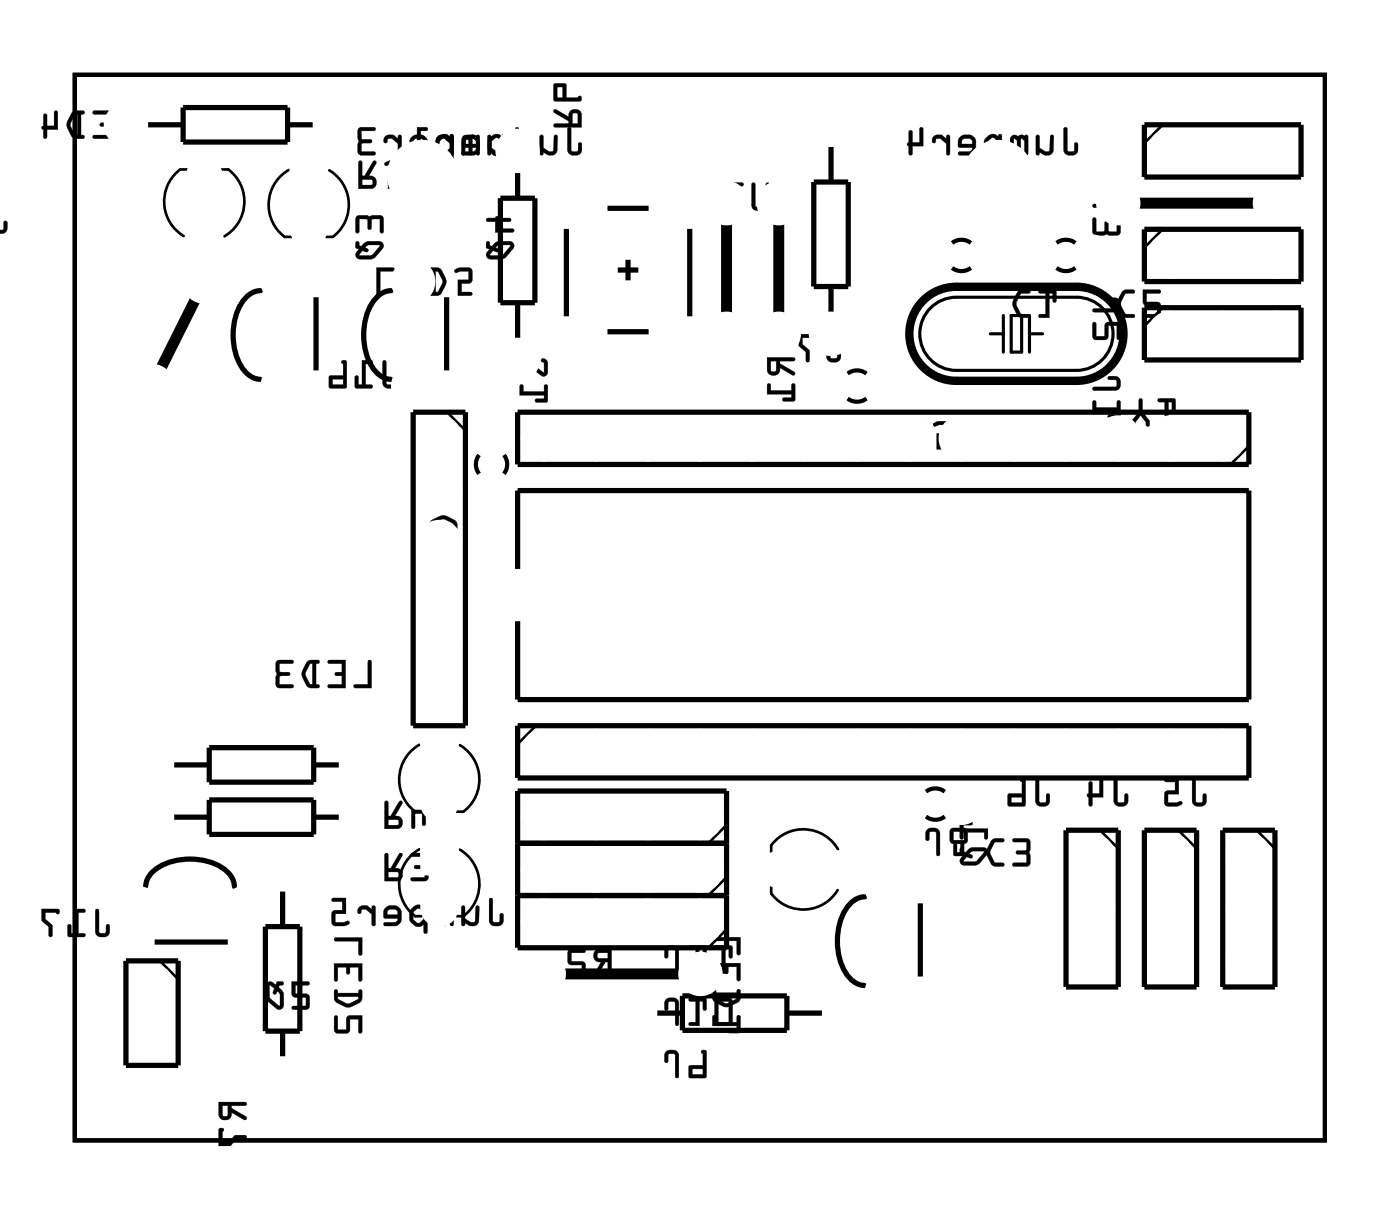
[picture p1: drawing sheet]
<svg xmlns="http://www.w3.org/2000/svg" width="68mm" height="59mm" viewBox="0 0 68 59" stroke-linecap="round" stroke-linejoin="round" font-family="sans-serif">
<path d="M3.6 3.6h60.8v51.8h-60.8zM42.1 18.2a.73 .73 0 0 0-.9 0M42.1 19.4a.73 .73 0 0 1-.9 0M47.2 11.8a.73 .73 0 0 0-.9 0M47.2 13a.73 .73 0 0 1-.9 0M52.3 11.8a.73 .73 0 0 0-.9 0M52.3 13a.73 .73 0 0 1-.9 0M23.3 22.1a.73 .73 0 0 0 0 .9M24.5 22.1a.73 .73 0 0 1 0 .9M45.9 38.5a.73 .73 0 0 0-.9 0M45.9 39.7a.73 .73 0 0 1-.9 0" fill="none" stroke="#000" stroke-width=".2"/>
<g fill="#000">
<path d="M-.1 10v1.4h.2l.2-.2 .1-.4h-.2v.3l-.3 .1zM-.1 10.4v1zM-.1 10.4v1zM-.1 10.3v1.4zM-.1 10.5v.7zM-.1 10.4v1zM-.1 10.5v.3zM-.1 10.4v1zM-.1 10v1.4z"/>
<path d="M-.1 10v1.4h.2l.2-.2 .1-.4-.1-.1-.1 .1v.4h-.3zM-.1 10v1.2l.3-.1v-.3h.1v.4l-.2 .1h-.2zM-.1 10.4v1zM-.1 10.4v.9zM-.1 10.4v1zM-.1 10.4v.9zM-.1 10.3v1.4zM-.1 10.3v1.4zM-.1 10.5v.7zM-.1 10.5v.7zM-.1 10.4v1zM-.1 10.4v1zM-.1 10.6v.2zM-.1 10.5v.3zM-.1 10.4v1zM-.1 10.4v.9zM-.1 10v1.4zM-.1 10v1.4z"/>
<path d="M6.5 5.4v1.2h-.7v.1h.8v-1.2zM4.5 5.4l.1 .1 .6 .1v.4h-.3v.1h.3v.5h-.6l-.1 .1h.9v-1.3zM3.5 5.5a.81 .81 0 0 0 0 1.2h.5h.1l-.2-.1v-1l.2-.1v-.1h-.4zM3.7 5.6h.1v1l-.2-.1-.2-.4zM2.1 5.6v.5l-.1 .1 .2 .5h.1v-.4h.5v-.8v-.1h-.2v.7h-.3v-.5z"/>
<path d="M6.5 5.4v1.2h-.7v.1l.8 .1v-1.3zM6.5 5.4l.1 .1v1.2h-.8v-.1h.7zM4.5 5.4l.1 .2h.6v.4h-.3a.1 .1 0 0 0-.1 .1 .1 .1 0 0 0 .1 .1l.3-.1v.5h-.6a.1 .1 0 0 0-.1 .1 .1 .1 0 0 0 .1 .1h.8v-1.4zM4.5 5.4h.9v1.3h-.9l.1-.1h.6v-.5h-.3l.3-.1v-.5h-.6zM3.5 5.5l-.3 .5 .1 .2 .3 .5h.5v-.1h-.2v-1l.2-.1v-.1h-.4zM3.6 5.4h.5v.1h-.2v1.1h.2v.1h-.5l-.3-.5v-.3zM3.7 5.6h.1v1l-.2-.1-.2-.4zM3.6 5.6l-.2 .5 .2 .4 .2 .1v-1.1zM2.1 5.5v.6l-.1 .1 .1 .1v.4a.1 .1 0 0 0 .1 .1 .1 .1 0 0 0 .1-.1v-.4h.5v-.8l-.1-.1h-.1v.7h-.3v-.5zM2.1 5.6h.2v.5h.3v-.7h.1l.1 .1v.8h-.5v.4h-.1l-.2-.5 .1-.1z"/>
<path d="M17.5 7.8l-.1 1.4h.6a.32 .32 0 0 0 .3-.4 .32 .32 0 0 0-.4-.2l.4-.7a.1 .1 0 0 0 0-.1 .11 .11 0 0 0-.2 .1l-.4 .7h-.1v-.7zM17.5 7.8l.1 .1v.7h.1l.4-.7 .2-.1-.4 .8h.2l.2 .1v.3l-.2 .1-.7 .1zM17.6 8.7l.5 .1v.2h-.5zM17.6 8.7v.3l.5-.1v-.2zM18.7 7.9l.1 .2 .6-.1v.4h-.5v.8h.6a.1 .1 0 0 0 .1-.1 .1 .1 0 0 0-.1-.1h-.5v-.4h.5l.1-.1-.1-.6-.5-.1zM18.7 7.9l.3-.1 .5 .1v.6v.1h-.5v.4h.5v.1l-.6 .1v-.8h.5v-.4l-.6 .1z"/>
<path d="M17.5 7.8l-.1 1.4h.6a.31 .31 0 0 0 .3-.4 .31 .31 0 0 0-.4-.2l.4-.7-.1-.1-.5 .8h-.1v-.7zM17.6 8.7h.5v.2l-.5 .1zM18.7 7.9l.1 .2 .6-.1v.4h-.5v.8h.6v-.2h-.5v-.4l.5-.1 .1-.6-.2-.1h-.4z"/>
<path d="M17.3 11.8v.3h.2l-.2 .3 .1 .2a.91 .91 0 0 0 1.3-.7l-.1-.1-.2-.1h-.6l-.2 .3-.1-.1-.1-.1zM17.8 12l.7-.1-.4 .5h-.6l.1-.2h.2a.11 .11 0 0 0 .1-.1 .11 .11 0 0 0-.1-.1zM17.3 10.5v.8h.2v-.7l.4 .1v.4l.1 .1 .1-.1v-.4l.4-.1v.7h.1l.1-.7-.2-.1z"/>
<path d="M17.3 11.8v.3h.2l-.2 .2 .1 .2a.92 .92 0 0 0 1.2-.4v-.2l-.1-.2h-.6l-.3 .3-.1-.1-.1-.1zM17.3 11.8h.1l.1 .1 .1 .1 .3-.3 .7 .1v.2l-.3 .5a.97 .97 0 0 1-.9 .1l-.1-.2 .2-.3h-.2zM17.8 11.9l.7 .1-.4 .4h-.6l.1-.2h.3v-.1l-.1-.1zM17.8 12h-.1l.2 .1v.1h-.3l-.1 .2h.6l.4-.5h-.6zM17.3 10.5v.8h.2v-.7l.4 .1v.4l.1 .1 .1-.1v-.4l.4-.1v.7a.1 .1 0 0 0 .1 0 .1 .1 0 0 0 .1 0v-.7l-.2-.1zM17.3 10.5h1.3v.8h-.1v-.7l-.4 .1-.1 .4v.1l-.1-.1v-.4l-.4-.1v.7h-.2z"/>
<path d="M18.3 13v1.3l.1 .1 .1-.1v-1.1h.6l.1-.1-.1-.1zM18.3 13h.8l.1 .1-.1 .1h-.6v1.1l-.1 .1-.1-.1zM19.6 13v1.4h.8a.1 .1 0 0 0 .1-.1 .1 .1 0 0 0-.1-.1h-.6v-.4h.2a.1 .1 0 0 0 .1-.1 .1 .1 0 0 0-.1-.1h-.2v-.4h.6a.1 .1 0 0 0 .1-.1 .1 .1 0 0 0-.1-.1zM19.6 13h.8v.2h-.7v.4h.3l.1 .1-.4 .1v.4h.7v.1l-.8 .1zM20.9 13v.2h.1v1h-.1l-.1 .1 .5 .1 .4-.5v-.3l-.3-.6zM20.9 13l.5 .1 .3 .4v.4l-.3 .4h-.5v-.1h.1v-1h-.1zM21.2 13.2h.1l.2 .5-.2 .4-.1 .1zM21.2 13.2v1l.3-.5-.2-.5zM22.1 13.1l.1 .2 .6-.1v.4h-.5v.8h.6a.1 .1 0 0 0 .1-.1 .1 .1 0 0 0-.1-.1h-.5v-.4h.5l.1-.1-.1-.6-.5-.1zM22.1 13.1l.3-.1 .5 .1v.6v.1h-.5v.4h.5v.2h-.6v-.8h.5v-.4l-.6 .1z"/>
<path d="M18.3 13v1.3l.1 .1 .1-.1v-1.1h.6l.1-.1-.1-.1zM19.6 13v1.4h.8v-.2h-.6v-.4h.2l.1-.1-.1-.1h-.2v-.4h.6v-.1zM20.9 13v.2h.1v1h-.1l-.1 .1h.6a.8 .8 0 0 0 .1-1.1l-.2-.2zM21.2 13.2h.1l.2 .5-.3 .5zM22.1 13.1l.1 .2 .6-.1v.4h-.5v.8h.6v-.2h-.5v-.4l.5-.1 .1-.6-.2-.1h-.4z"/>
<path d="M18.6 17.5v1.1a.36 .36 0 0 0 .4 .3 .36 .36 0 0 0 .3-.3v-.3h-.1h-.1v.4l-.3-.1v-1zM17.6 17.5v1.2h-.2v-.4h-.1v.5l.8 .1v-.2h-.3v-1h.3v-.1zM16.6 17.5l.1 .8h-.7v.6l.9-.1v-1.2l-.1-.1zM16.2 18.4h.5v.3h-.5z"/>
<path d="M18.6 17.5v1.2l.2 .2h.3l.2-.2v-.4l-.1-.1-.1 .1v.4h-.3v-1.1zM18.6 17.5l.2 .1v1l.3 .1 .1-.4h.1v.3a.38 .38 0 0 1-.6 .2l-.1-.2zM17.6 17.5v1.2h-.2v-.4h-.1h-.1l.1 .6 .8-.1v-.1h-.3v-1h.2a.1 .1 0 0 0 .1-.1 .1 .1 0 0 0-.1-.1zM17.6 17.5l.5 .1v.1h-.3v1h.3v.2h-.8v-.1v-.5h.1v.4h.2zM16.6 17.5l.1 .8h-.7v.6l.9-.1v-1.2l-.1-.1zM16.6 17.5l.3 .1-.1 1.2h-.8v-.5h.7zM16.2 18.4h.5v.3h-.5zM16.2 18.4v.3h.5v-.3z"/>
<path d="M23.7 11.8l-.1 .3h.2l-.2 .3 .2 .2a.91 .91 0 0 0 1.2-.7l-.1-.1-.1-.1h-.6l-.3 .3-.1-.1v-.1zM24.2 12l.6-.1-.4 .5h-.6l.2-.2h.1a.11 .11 0 0 0 .2-.1 .11 .11 0 0 0-.2-.1zM23.7 10.6v.2h.4v.5l.9-.1-.1-.1h-.6v-.3h.5v-.2h-.5l-.1-.1-.1 .1z"/>
<path d="M23.7 11.8l-.1 .3h.2l-.2 .2 .1 .2a.92 .92 0 0 0 1.3-.4v-.2l-.1-.2h-.7l-.3 .3-.1-.1v-.1zM23.7 11.8h.1v.1l.1 .1 .3-.3 .7 .1 .1 .2-.4 .5a.97 .97 0 0 1-.8 .1l-.1-.2 .1-.3h-.2zM24.2 11.9l.6 .1-.4 .4h-.6l.2-.2h.2l.1-.1-.2-.1zM24.2 12h-.1l.2 .1-.1 .1h-.2l-.2 .2h.6l.4-.5h-.5zM23.7 10.6v.2h.4v.5l.9-.1-.1-.1h-.6v-.3h.5v-.2h-.5l-.1-.1-.1 .1zM23.7 10.6h.4l.1-.1 .1 .1h.5v.2h-.5v.3h.6l.1 .1-.9 .1v-.5h-.4z"/>
<path d="M25.1 6.2v1.1a.36 .36 0 0 0 .3 .3 .36 .36 0 0 0 .4-.3l-.1-.3v-.1l-.1 .1v.3h-.4v-1zM23.7 6.6v.9h.2v-.1a.38 .38 0 0 0 .4 .2 .38 .38 0 0 0 .3-.3v-.7h-.2v.7l-.1 .1-.4-.2v-.6zM22.5 6.6v.9h.1l.1-.8 .1 .1v.7h.2v-.8l.2 .1v.7h.1v-.9zM21.3 6.7l-.1 .1a.54 .54 0 0 0 .4 .8l.3-.1v.4h.1v-1.3a.09 .09 0 0 0-.1-.1 .1 .1 0 0 0 0 .2l-.3-.2zM21.4 6.8l.2-.1 .3 .2v.3l-.2 .2-.3-.2zM20 6.7l-.1 .2v.3h.7l-.1 .2h-.5l-.1 .1h.7l.2-.3-.1-.5-.2-.1h-.3zM20.2 6.8l.3-.1 .1 .3h-.5zM18.7 6.6v.2a.1 .1 0 0 0 0 .2 .11 .11 0 0 0 .1-.2l.3-.1 .3 .3v.5h.1v-.9h-.1v.1l-.3-.1zM17.5 6.2l-.1 1.2 .2 .1h.6v-.1h-.6v-.4l.4-.1h.1l-.1-.1h-.4v-.4h.6l.1-.2z"/>
<path d="M25.1 6.2v1.2l.1 .1h.4l.1-.1 .1-.4-.1-.1-.1 .1v.3h-.3l-.1-1zM25.1 6.2l.1 .1v1l.4 .1 .1-.5v.1v.3a.38 .38 0 0 1-.6 .2v-.2zM23.7 6.6v.9h.2v-.1a.39 .39 0 0 0 .7-.1v-.7h-.2v.7l-.2 .1-.3-.2v-.6zM23.7 6.6h.2v.6l.3 .2 .2-.1v-.7h.1l.1 .7-.1 .2h-.4l-.2-.1v.1h-.2zM22.5 6.6v.9h.1l.1-.8 .1 .1v.7h.2v-.8l.2 .1-.1 .7a.1 .1 0 0 0 .1 .1 .1 .1 0 0 0 .1-.1v-.9zM22.5 6.6h.8v.9h-.1v-.7l-.2-.1-.1 .8h-.1v-.7l-.1-.1-.1 .8h-.1zM21.3 6.7l-.1 .2a.5 .5 0 0 0 .2 .6l.3 .1 .2-.1v.3a.1 .1 0 0 0 .1 .1 .1 .1 0 0 0 .1-.1l-.1-1.3h-.1v.2l-.2-.2h-.2zM21.4 6.6l.2-.1 .3 .2v-.2l.1 .1v1.3h-.1v-.5l-.3 .2-.4-.3v-.5zM21.4 6.9l.2-.2 .3 .2v.3l-.2 .2-.3-.2zM21.4 6.8v.4l.3 .2 .2-.2v-.3l-.3-.2zM20 6.7l-.1 .2v.3h.7l-.1 .2h-.5l-.1 .1h.7l.2-.3-.1-.5-.2-.2-.3 .1zM20 6.7l.5-.1 .2 .1 .1 .5-.2 .3h-.7l.1-.1h.5l.1-.2h-.7v-.3zM20.2 6.8l.3-.1 .1 .3h-.5zM20.1 6.8v.2h.5l-.1-.3zM18.7 6.6v.2v.2l.1-.1 .1-.1 .2-.1 .3 .3-.1 .5a.1 .1 0 0 0 .1 .1 .1 .1 0 0 0 .1-.1v-.9h-.1v.1l-.3-.1zM18.7 6.6h.4l.3 .2v-.2h.1v.9h-.1v-.5l-.3-.3h-.2l-.2 .2v-.1zM17.4 6.2v1.2l.2 .2 .6-.1v-.1h-.6v-.4h.4l.1-.1-.1-.1h-.4v-.4h.6l.1-.2zM17.5 6.2h.8l-.1 .2h-.6v.4h.4l.1 .1-.1 .1h-.4v.4h.6v.1h-.7z"/>
<path d="M25.3 17.5v.6l.1 .2 .2-.1-.1-.1v-.5l.9 .7 .2-.1v-.5l-.1-.3-.2 .1 .2 .1-.1 .5-.8-.6zM25.3 18.7v.5h1.2v.2h-.4l-.1 .1h.6v-.8h-.1v.3h-1l-.1-.3z"/>
<path d="M25.3 17.5v.7l.2 .1a.1 .1 0 0 0 .1-.1 .1 .1 0 0 0-.1-.1v-.5l.8 .7a.21 .21 0 0 0 .2 0 .21 .21 0 0 0 .1-.2v-.5l-.1-.2-.2 .1 .2 .2-.1 .4-.8-.6zM25.3 17.5h.3l.8 .6 .1-.4-.2-.2h.3v.7h-.3l-.8-.6-.1 .5 .2 .1h-.3zM25.3 18.7v.5h1.2v.2h-.4l-.1 .1 .1 .1 .5-.1v-.8h-.1v.3h-1v-.3zM25.3 18.7h.1v.3h1.1v-.3h.1v.8h-.6l.1-.1h.4v-.2h-1.2z"/>
<path d="M26.9 5.3l.1 .2 .7 .4v.1h-.7l-.1 .1 .1 .1h1.3v-.6a.31 .31 0 0 0-.4-.3 .31 .31 0 0 0-.2 .4zM27.9 5.5h.2v.5h-.3zM26.9 4.1l.1 .8h1.3l-.1-.2h-.1h-.6v-.6zM27.1 4.2h.3v.5h-.3z"/>
<path d="M26.9 5.3l.1 .2 .7 .4v.1h-.7a.1 .1 0 0 0-.1 .1 .1 .1 0 0 0 .1 .1h1.3v-.6a.32 .32 0 0 0-.4-.3 .32 .32 0 0 0-.2 .4l-.6-.4zM26.9 5.3l.8 .4v-.2l.1-.2 .4 .1 .1 .8h-1.4l.1-.2h.7v-.1l-.7-.4zM27.9 5.5h.2v.5h-.3zM27.9 5.5l-.1 .5h.3v-.5zM26.9 4.1l.1 .8h1.2l.1-.2a.09 .09 0 0 0-.1 0 .09 .09 0 0 0-.1 0h-.6v-.6zM26.9 4.1h.6v.7h.6l.1-.1 .1 .2h-1.4zM27.1 4.2h.3v.5h-.3zM27.1 4.2v.6h.3v-.6z"/>
<path d="M27.6 6.2v1.1a.36 .36 0 0 0 .3 .3 .36 .36 0 0 0 .4-.3v-.3l-.1-.1-.1 .1v.3h-.3v-1zM26.3 6.6v.9h.1v-.1a.38 .38 0 0 0 .4 .2 .38 .38 0 0 0 .3-.3v-.7h-.1l-.1 .7-.1 .1-.4-.2v-.6zM25.1 6.6l-.1 .9h.1l.1-.8 .1 .1 .1 .7h.1v-.8l.2 .1v.7h.1v-.9zM23.8 6.7l-.1 .1a.54 .54 0 0 0 .4 .8l.3-.1v.4h.2v-1.3a.09 .09 0 0 0-.1-.1 .11 .11 0 0 0-.1 .2l-.3-.2zM23.9 6.8l.3-.1 .2 .2v.3l-.2 .2-.3-.2zM22.6 6.7l-.1 .2v.3h.7l-.2 .2h-.5v.1h.7l.1-.3v-.5l-.3-.1h-.3zM22.7 6.8l.4-.1 .1 .3h-.6zM21.3 6.6l-.1 .2a.11 .11 0 0 0 .1 .2 .11 .11 0 0 0 .1-.2l.2-.1 .3 .3v.5h.1v-.9h-.1v.1l-.2-.1zM20.3 6.2v1.2h-.2v-.4l-.1-.1-.1 .6h.9v-.1h-.3v-1h.3v-.2z"/>
<path d="M27.6 6.2v1.2l.2 .1h.3l.2-.1v-.4l-.1-.1-.1 .1v.3h-.3v-1zM27.6 6.2l.2 .1v1l.3 .1 .1-.5 .1 .1v.3a.38 .38 0 0 1-.6 .2l-.1-.2zM26.3 6.6v.9h.1v-.1a.39 .39 0 0 0 .7-.1v-.7h-.2v.7l-.2 .1-.3-.2v-.6zM26.3 6.6h.1v.6l.3 .2 .2-.1 .1-.7h.1v.7l-.1 .2h-.3l-.3-.1v.1h-.1zM25.1 6.6l-.1 .9h.2v-.8l.1 .1 .1 .7h.1v-.8l.2 .1v.7a.1 .1 0 0 0 .1 .1 .1 .1 0 0 0 .1-.1v-.9zM25.1 6.6h.7v.9h-.1v-.7l-.1-.1-.1 .8h-.2v-.7l-.1-.1v.8h-.2zM23.8 6.7l-.1 .2a.5 .5 0 0 0 .3 .6l.2 .1 .2-.1v.3a.1 .1 0 0 0 .1 .1 .1 .1 0 0 0 .1-.1v-1.3h-.2v.2l-.1-.2h-.2zM23.9 6.6l.2-.1 .3 .2v-.2l.2 .1-.1 1.3h-.1v-.5l-.3 .2-.3-.3-.1-.5zM23.9 6.9l.3-.2 .2 .2v.3l-.2 .2-.3-.2zM23.9 6.8v.4l.3 .2 .2-.2v-.3l-.2-.2zM22.5 6.7v.2v.3h.7l-.2 .2h-.5v.1h.7l.1-.3v-.5l-.3-.2-.3 .1zM22.6 6.7l.4-.1 .3 .1v.5l-.1 .3h-.7v-.1h.5l.2-.2h-.7v-.3zM22.7 6.8l.3-.1 .2 .3h-.6zM22.7 6.8l-.1 .2h.6l-.1-.3zM21.3 6.6l-.1 .2 .1 .2 .1-.1v-.1l.2-.1 .3 .3v.5a.1 .1 0 0 0 .1 .1 .1 .1 0 0 0 .1-.1v-.9h-.2v.1l-.2-.1zM21.3 6.6h.4l.2 .2v-.2h.1v.9h-.1v-.5l-.3-.3h-.2l-.1 .2-.1-.1zM20.3 6.2v1.2h-.2v-.4l-.1-.1-.1 .6h.9v-.1h-.3v-1h.3v-.2zM20.3 6.2h.5v.1l-.3 .1v1h.3v.1h-.8v-.6l.1 .1v.4h.2z"/>
<path d="M36.6 8.9v1.2l.1 .1h.6l.1-.2v-1.1h-.1l-.1 .1v1l-.4 .1-.1-.1v-1.1zM35.6 8.9v1.2h-.1v-.4l-.2-.1v.6h.8v-.1h-.3v-1l.3-.1 .1-.1z"/>
<path d="M36.6 8.9v1.2l.1 .1h.6l.1-.2v-1.1h-.1l-.1 .1v1l-.4 .1-.1-.1v-1.1zM36.6 8.9h.1v1.1l.1 .1 .4-.1 .1-1v-.1h.1v1.1l-.1 .2h-.6l-.1-.1zM35.6 8.9v1.2h-.1v-.4l-.2-.1v.1v.5h.9l-.1-.1h-.3v-1h.3a.1 .1 0 0 0 .1-.1 .1 .1 0 0 0-.1-.1zM35.6 8.9h.5v.1h-.3v1.1h.3v.1h-.7h-.1v-.6l.2 .1v.4h.1z"/>
<path d="M37.3 17.4v.6a.31 .31 0 0 0 .4 .2 .31 .31 0 0 0 .2-.3l.7 .3 .1-.1-.8-.4v-.1h.7l.1-.2zM37.5 17.6h.3l-.1 .5-.2-.1zM37.3 18.7v.5h1.2v.1h-.4v.2h.6l-.1-.9-.1 .1v.3h-1v-.3z"/>
<path d="M37.3 17.4v.6a.32 .32 0 0 0 .4 .3 .32 .32 0 0 0 .2-.4l.6 .3a.1 .1 0 0 0 .2 0 .1 .1 0 0 0-.1-.1l-.7-.4v-.1h.7a.1 .1 0 0 0 .1-.1 .1 .1 0 0 0-.1-.1zM37.3 17.4h1.3v.1h-.7v.2l.7 .4v.1l-.7-.3v.2l-.1 .1h-.4zM37.5 17.6h.3l-.1 .4h-.2zM37.5 17.5v.5l.2 .1 .1-.6zM37.3 18.7v.5h1.2v.1h-.4l-.1 .2h.1h.6l-.1-.9-.1 .1v.3h-1v-.3zM37.3 18.7h.2v.3h1v-.3h.1v.8h-.5v-.2h.4v-.1h-1.2z"/>
<path d="M40.2 16.3v1a.36 .36 0 0 0 .3 .3 .36 .36 0 0 0 .4-.3v-.3h-.1h-.1v.4h-.3v-1.1zM38.8 16.2l.1 .6 .3 .3v.5h.1l.1-.6-.4-.3v-.3h.5l.1 .1 .1-.2z"/>
<path d="M40.2 16.3v1.1l.2 .2h.3l.2-.2v-.4h-.1h-.1v.4h-.3v-1.1zM40.2 16.3h.2v1.1h.3l.1-.4h.1v.3a.38 .38 0 0 1-.6 .2l-.1-.2zM38.8 16.2v.6l.4 .3v.4a.1 .1 0 0 0 .1 .1 .1 .1 0 0 0 .1-.1v-.5l-.4-.3v-.3h.5l.1 .1 .1-.2zM38.8 16.2l.9 .1-.1 .2-.1-.1h-.5v.3l.4 .3-.1 .6-.1-.1v-.4l-.4-.3z"/>
<path d="M49.5 14.2l-.3 .5 .1 .2 .3 .5 .4 .1a.1 .1 0 0 0 .1-.1 .1 .1 0 0 0-.1-.1h-.3l-.3-.5 .3-.5h.4v-.2h-.4zM49.6 14.1h.5v.1l-.5 .1-.2 .5 .2 .5h.5v.1h-.5l-.3-.5a.77 .77 0 0 1 .3-.8zM50.5 14.1l.1 .2h.3v1h-.3a.1 .1 0 0 0-.1 .1 .1 .1 0 0 0 .1 .1h.4v-1.2h.2v.4h.1l.1-.5-.1-.1zM50.5 14.1h.8l.1 .1-.1 .5-.1-.1v-.3h-.2v1.1h-.5l.1-.1h.3v-1l-.3-.1z"/>
<path d="M49.5 14.2l-.2 .5v.2l.3 .5h.5v-.1h-.4l-.3-.5 .3-.5h.4v-.2h-.4zM50.5 14.1l.1 .2h.3v1h-.3l-.1 .1h.5v-1.1h.2v.4h.1l.1-.6z"/>
<path d="M51.8 6.2l-.1 1.1a.36 .36 0 0 0 .4 .3 .36 .36 0 0 0 .3-.3v-.3l-.1-.1v.1l-.1 .3h-.3v-1zM50.4 6.6v.9h.1l.1-.1a.38 .38 0 0 0 .3 .2 .38 .38 0 0 0 .3-.3v-.7h-.1v.7l-.1 .1-.4-.2-.1-.6zM49.2 6.6l-.1 .9h.2v-.8l.2 .1v.7h.1l.1-.8 .1 .1v.7h.2v-.9zM48 6.7l-.1 .1a.54 .54 0 0 0 .4 .8l.2-.1 .1 .4h.1v-1.3a.09 .09 0 0 0-.1-.1 .11 .11 0 0 0-.1 .2l-.2-.2zM48.1 6.8l.2-.1 .2 .2v.3l-.2 .2-.3-.2zM46.7 6.7l-.1 .2v.3h.7l-.1 .2h-.6v.1h.7l.2-.3-.1-.5-.3-.1h-.2zM46.8 6.8l.4-.1 .1 .3h-.5zM45.4 6.6l-.1 .2a.11 .11 0 0 0 .1 .2 .11 .11 0 0 0 .1-.2l.2-.1 .3 .3v.5h.2v-.9h-.2v.1l-.2-.1zM44.2 6.4v.5l-.1 .1 .2 .5h.1v-.4h.5v-.8l-.1-.1h-.1v.7h-.3v-.5z"/>
<path d="M51.7 6.2v1.2l.2 .1h.4l.1-.1v-.4l-.1-.1-.1 .1v.3h-.3v-1zM51.8 6.2l.1 .1v1l.3 .1 .1-.5 .1 .1v.3a.38 .38 0 0 1-.6 .2l-.1-.2zM50.4 6.6v.9h.1l.1-.1a.39 .39 0 0 0 .6-.1v-.7h-.1v.7l-.3 .1-.2-.2v-.6zM50.4 6.6h.1v.6l.3 .2 .3-.1v-.7h.1v.7l-.1 .2h-.3l-.3-.1v.1h-.1zM49.2 6.6l-.1 .9h.2v-.8l.2 .1v.7h.1l.1-.8 .1 .1v.7a.1 .1 0 0 0 .1 .1 .1 .1 0 0 0 .1-.1v-.9zM49.2 6.6h.8v.9h-.2v-.7l-.1-.1-.1 .8h-.1v-.7l-.2-.1v.8h-.2zM47.9 6.7l-.1 .2a.5 .5 0 0 0 .3 .6l.3 .1 .1-.1v.3a.1 .1 0 0 0 .1 .1 .1 .1 0 0 0 .1-.1v-1.3h-.1l-.1 .2-.1-.2h-.2zM48 6.6l.3-.1 .3 .2v-.2l.1 .1v1.3h-.1v-.5l-.3 .2-.4-.3v-.5zM48.1 6.9l.2-.2 .2 .2v.3l-.2 .2-.3-.2zM48.1 6.8l-.1 .4 .3 .2 .2-.2v-.3l-.2-.2zM46.7 6.7l-.1 .2v.3h.7l-.2 .2h-.5v.1h.7l.2-.3-.1-.5-.3-.2-.3 .1zM46.7 6.7l.4-.1 .3 .1 .1 .5-.2 .3h-.7l.1-.1h.5l.1-.2h-.7v-.3zM46.8 6.8l.4-.1 .1 .3h-.5zM46.8 6.8v.2h.5l-.1-.3zM45.4 6.6l-.1 .2 .1 .2 .1-.1v-.1l.2-.1 .3 .3v.5a.1 .1 0 0 0 .1 .1 .1 .1 0 0 0 .1-.1v-.9h-.2v.1l-.2-.1zM45.4 6.6h.4l.2 .2 .1-.2h.1v.9h-.2v-.5l-.3-.3h-.1l-.2 .2-.1-.1zM44.2 6.4v.5l-.1 .1 .1 .1v.4a.1 .1 0 0 0 .1 .1 .1 .1 0 0 0 .1-.1v-.4h.5v-.8l-.1-.1h-.1v.7h-.3v-.5zM44.2 6.4h.2v.5h.3v-.6l.1-.1 .1 .1v.8h-.5v.4h-.1l-.2-.5 .1-.1z"/>
<path d="M53.2 18.8v.2h1a.36 .36 0 0 0 .3-.4 .36 .36 0 0 0-.3-.3h-.3v.1v.1h.4v.3zM53.2 19.5l-.1 .5h1.2v.2h-.4v.1h.6l-.1-.8h-.1v.3h-1v-.3z"/>
<path d="M53.2 18.8v.2h1.1l.2-.2v-.4l-.2-.1h-.4v.1v.1h.4v.3zM53.2 18.8h1.1v-.3l-.4-.1v-.1h.3a.38 .38 0 0 1 .2 .6l-.2 .1h-1zM53.2 19.5l-.1 .5h1.2v.2h-.4v.1h.1h.5l-.1-.8h-.1v.3h-1v-.3zM53.2 19.5h.1v.3h1v-.3h.2v.8h-.6v-.1h.4v-.2h-1.2z"/>
<path d="M53.2 15v.2h1a.36 .36 0 0 0 .3-.4 .36 .36 0 0 0-.3-.3h-.3v.1l.4 .1v.3zM53.2 15.7l-.1 .6 .1 .2h.6l.1-.7h.4v.7h.2v-.8h-.7l-.1 .6h-.4v-.6z"/>
<path d="M53.2 15v.2h1.1l.2-.2v-.4l-.2-.1h-.4v.1v.1h.4v.3zM53.2 15h1.1v-.3l-.4-.1v-.1h.3a.38 .38 0 0 1 .2 .6l-.2 .1h-1zM53.2 15.7l-.1 .6 .1 .2h.7v-.7h.4v.6a.1 .1 0 0 0 .1 .1 .1 .1 0 0 0 .1-.1v-.8l-.7 .1-.1 .6h-.4v-.6zM53.2 15.7h.1v.7h.4l.1-.7h.7v.8h-.2v-.7h-.4l-.1 .7h-.6z"/>
<path d="M53.2 9.9v.2h1a.36 .36 0 0 0 .3-.4 .36 .36 0 0 0-.3-.3h-.3v.1v.1h.4v.3zM53.2 10.6l-.1 .7 .1 .1h.6h.5l.2-.1-.1-.7-.1 .1v.6l-.4-.1v-.4l-.1-.1-.1 .1v.4l-.4 .1v-.7z"/>
<path d="M53.2 9.9v.2h1.1l.2-.2v-.3l-.2-.2h-.4v.1v.1h.4v.3zM53.2 9.9h1.1v-.3l-.4-.1v-.1h.3a.38 .38 0 0 1 .2 .6l-.2 .1h-1zM53.2 10.6l-.1 .7 .1 .1h.6l.5 .1 .2-.2-.1-.7-.1 .1v.6l-.4-.1v-.4l-.1-.1-.1 .1v.4l-.4 .1v-.7zM53.2 10.6h.1v.7l.4-.1v-.4h.1h.1v.4l.4 .1v-.7h.2l-.1 .8h-1.2z"/>
<path d="M54.6 14.2l-.3 .5 .1 .2 .2 .5 .5 .1a.1 .1 0 0 0 .1-.1 .1 .1 0 0 0-.1-.1h-.4l-.2-.5 .2-.5h.4l.1-.2h-.4zM54.6 14.1h.6l-.1 .1-.4 .1-.2 .5 .2 .5h.4l.1 .1h-.6l-.2-.5a.77 .77 0 0 1 .2-.8zM55.6 14.1v.7l.7 .1v.4h-.6a.1 .1 0 0 0-.1 .1 .1 .1 0 0 0 .1 .1h.6l.1-.2v-.6h-.6v-.4h.6a.1 .1 0 0 0 .1-.1 .1 .1 0 0 0-.1-.1zM55.6 14.1h.8v.1l-.6 .1v.4h.6v.7h-.8l.1-.1h.6v-.5h-.7z"/>
<path d="M54.6 14.2l-.3 .5 .1 .2 .2 .5h.5v-.1h-.4l-.2-.5 .2-.5h.4l.1-.2h-.4zM55.6 14.1v.7l.7 .1v.4h-.6l-.1 .1h.7l.2-.1-.1-.5-.1-.1h-.5v-.4h.6v-.2z"/>
<path d="M3.6 3.6v51.8h60.8v-51.8zM3.6 3.6h60.8v51.8h-60.8z"/>
<path d="M17.9 32.1v1.2h-.6v.1h.8v-1.2zM16 32.1v.2h.6v.4h-.3v.1l.3 .1v.4h-.6l-.1 .1h.9v-1.3zM14.9 32.2a.81 .81 0 0 0 0 1.2h.6l-.1-.1v-1l.1-.1v-.1h-.4zM15.1 32.3h.1v1l-.1-.1-.3-.4zM13.5 32.1l-.1 1.2 .2 .1h.6v-.1h-.6v-.4l.5-.1v-.1l-.5-.1v-.3h.6l.1-.2z"/>
<path d="M17.9 32.1v1.2h-.7v.1l.9 .1v-1.3zM17.9 32.1l.2 .1v1.2h-.9l.1-.1h.6zM16 32.1v.2h.6v.4h-.2a.1 .1 0 0 0-.1 .1 .1 .1 0 0 0 .1 .1h.2v.4h-.6a.1 .1 0 0 0-.1 .1 .1 .1 0 0 0 .1 .1h.8v-1.4zM16 32.1h.8v1.3h-.8v-.1h.6v-.5l-.2 .1-.1-.1 .3-.1v-.4l-.6-.1zM14.9 32.2l-.2 .5v.2l.3 .5h.5v-.1h-.1v-1l.1-.1v-.1h-.4zM15 32.1h.5v.1l-.1 .1v1h.1v.1h-.5l-.3-.5v-.3zM15.1 32.3h.1v1l-.1-.1-.3-.4zM15.1 32.3l-.3 .5 .2 .4 .2 .1v-1zM13.5 32.1l-.1 1.2 .2 .2 .7-.1-.1-.1h-.6v-.4h.5v-.1v-.1l-.5-.1v-.3h.6a.1 .1 0 0 0 .1-.1 .1 .1 0 0 0-.1-.1zM13.5 32.1h.8l-.1 .2h-.6v.4h.5v.1l-.1 .1h-.4v.4h.6l.1 .1h-.8z"/>
<path d="M18.7 38.9v1.4h.6a.32 .32 0 0 0 .3-.4 .32 .32 0 0 0-.4-.2l.4-.6a.11 .11 0 0 0-.1-.2 .1 .1 0 0 0-.1 .1l-.4 .7h-.1v-.7zM18.7 39h.2v.7h.1l.4-.7h.1l-.3 .7h.2l.1 .1v.3l-.1 .2h-.7zM18.9 39.8l.5 .1v.2h-.5zM18.9 39.8v.3h.5l-.1-.3zM20 39.4v.9l.2-.1v-.7h.3v.6h.2v-.6h.1l-.1-.1v-.4a.09 .09 0 0 0-.1-.1 .09 .09 0 0 0-.1 .1v.4zM20 39.4h.5v-.4h.2v.4l.1 .1h-.1v.6h-.2v-.6h-.3v.7l-.2 .1z"/>
<path d="M18.7 39v1.3h.6a.31 .31 0 0 0 .3-.4 .31 .31 0 0 0-.4-.2l.4-.7-.2-.1-.4 .8h-.1v-.7zM18.9 39.8h.4l.1 .3h-.5zM20 39.4v.9l.2-.1v-.7h.3v.6h.2v-.6h.1l-.1-.1v-.4h-.2v.4z"/>
<path d="M21 25.3l-.1 .2v.4h.1l.1-.4 .5-.3 .4 .3 .1 .4h.1v-.1a.6 .6 0 0 0-.6-.7h-.2zM20.9 26.4v.1h.7v.4h-.5v.1l.5 .1h.1h.1l.4-.1v-.1h-.4v-.5z"/>
<path d="M21 25.3l-.1 .5a.1 .1 0 0 0 .1 .1 .1 .1 0 0 0 .1-.1v-.3l.5-.3 .4 .3 .1 .4h.1v-.5l-.1-.1-.5-.3zM21 25.3l.4-.2a.77 .77 0 0 1 .8 .3v.5h-.1v-.4l-.5-.3-.5 .3-.1 .4h-.1v-.4zM20.9 26.4v.1h.7v.4h-.5v.2h.5l.1 .1 .1-.1h.3a.09 .09 0 0 0 .1-.1 .09 .09 0 0 0-.1-.1h-.3v-.5zM20.9 26.4h.9v.5h.4v.1h-.4l-.1 .1-.1-.1h-.6l.1-.1h.5v-.4h-.7z"/>
<path d="M44.4 20.6l-.3 .5 .1 .2 .2 .5h.5a.1 .1 0 0 0 .1 0 .1 .1 0 0 0-.1-.1l-.4-.1-.2-.4 .2-.5h.4l.1-.2h-.4zM44.4 20.5h.6l-.1 .1-.4 .1-.2 .5 .2 .5h.4l.1 .1h-.6l-.2-.5a.77 .77 0 0 1 .2-.8zM45.4 20.6l.1 .1h.6v.4h-.6v.7h.7a.1 .1 0 0 0 .1 0 .1 .1 0 0 0-.1-.1h-.5v-.5h.4l.1-.1v-.6h-.6zM45.4 20.6l.2-.1h.6v.6l-.1 .1h-.4v.5h.5v.1h-.6v-.7h.5v-.5l-.6 .1z"/>
<path d="M44.4 20.6l-.3 .5 .1 .2 .2 .5h.5v-.1h-.4l-.2-.5 .2-.5 .4-.1 .1-.1h-.4zM45.4 20.6l.1 .1h.6v.4h-.5v.7h.6v-.1h-.5v-.5h.5v-.6l-.1-.1h-.4z"/>
<path d="M50.4 37.9v1a.36 .36 0 0 0 .3 .3 .36 .36 0 0 0 .4-.3l-.1-.3h-.1v.4h-.4v-1.1zM49.6 37.9l.1 .7h-.7l.1 .6 .8-.1v-1.2l-.1-.1zM49.2 38.8h.5v.2h-.5z"/>
<path d="M50.4 37.9v1.1l.1 .2h.4l.1-.2 .1-.4h-.1h-.1v.4h-.3l-.1-1.1zM50.4 37.9h.1v1.1h.4l.1-.4v.3a.38 .38 0 0 1-.6 .2v-.2zM49.6 37.9l.1 .7h-.7l.1 .6 .8-.1v-1.2l-.1-.1zM49.6 37.9h.3v1.3h-.9v-.6h.7zM49.2 38.8h.5v.2h-.5zM49.2 38.7v.3h.5v-.3z"/>
<path d="M54.2 37.9v1a.36 .36 0 0 0 .3 .3 .36 .36 0 0 0 .4-.3v-.3h-.1h-.1v.4h-.4v-1.1zM53 38l-.1 .6v.1l.1 .5 .1-.1v-.3h.5v-.9v-.1l-.1 .1v.7h-.4v-.6z"/>
<path d="M54.2 37.9v1.1l.1 .2h.4l.2-.2v-.4h-.1h-.1v.4h-.3v-1.1zM54.2 37.9h.1v1.1h.4l.1-.4 .1 .3a.38 .38 0 0 1-.7 .2v-.2zM53 38l-.1 .6v.1v.1v.3a.09 .09 0 0 0 .1 .1 .09 .09 0 0 0 .1-.1v-.3h.6v-.9l-.1-.1-.1 .1v.7h-.4v-.6zM53 38h.1v.6h.4v-.7l.1-.1v.1v.9l-.5-.1v.4l-.1 .1-.1-.5 .1-.1z"/>
<path d="M55.4 19.4v.6l-.4 .5v.2h.2v-.2l.3-.3 .2 .3 .1 .2h.1v-.2l-.3-.5v-.6zM55.4 19.4h.1l.1 .6 .3 .5v.2h-.2v-.2l-.2-.3-.3 .3v.2h-.1l-.1-.2 .4-.5zM56.3 19.4l.1 .1h.2v1.1l-.2-.1a.1 .1 0 0 0-.1 .1 .1 .1 0 0 0 .1 .1h.4v-1.2h.2v.4l.1 .1 .1-.5-.1-.1zM56.3 19.4h.8l.1 .1-.1 .5-.1-.1v-.4h-.2v1.2h-.5l.1-.1h.3v-1.1h-.3z"/>
<path d="M55.4 19.4v.6l-.4 .5v.2h.2v-.2l.3-.3 .2 .3 .1 .2h.1v-.2l-.3-.5v-.6zM56.3 19.4l.1 .1h.2v1.1h-.2l-.1 .1h.5v-1.2h.2v.4l.1 .1 .1-.6z"/>
<path d="M58 37.9v1a.36 .36 0 0 0 .3 .3 .36 .36 0 0 0 .4-.3v-.3h-.1h-.1v.4h-.3v-1.1zM56.7 37.9v.1h.4v.4l-.4 .1-.1 .6 .2 .1h.4a.15 .15 0 0 0 .2 0 .15 .15 0 0 0 0-.2h-.6v-.4h.5v-.8z"/>
<path d="M58 37.9v1.1l.1 .2h.4l.2-.2v-.4h-.1h-.1v.4h-.3v-1.1zM58 37.9h.1l.1 1.1h.3l.1-.4h.1v.3a.38 .38 0 0 1-.6 .2l-.1-.2zM56.6 37.9l.1 .1h.4v.4l-.4 .1-.1 .6 .2 .1 .6-.1a.1 .1 0 0 0 .1-.1 .1 .1 0 0 0-.1-.1l-.6 .1v-.4h.5v-.8zM56.7 37.9l.6-.1v.8h-.5v.4h.6l.1 .1h-.1h-.7l-.1-.6 .1-.1h.5v-.4h-.5z"/>
<path d="M4.7 44.2l-.1 1.1a.36 .36 0 0 0 .4 .3 .36 .36 0 0 0 .3-.3v-.3l-.1-.1v.1l-.1 .3h-.3v-1zM3.6 44.2v1.2h-.1v-.4l-.2-.1v.6h.8v-.1h-.3v-1h.3l.1-.2zM2 44.2v.6l.4 .3v.4h.1v-.5l-.3-.3v-.3h.5h.1l.1-.2z"/>
<path d="M4.7 44.2l-.1 1.2 .2 .1h.4l.1-.1v-.4l-.1-.1v.1l-.1 .3h-.3v-1zM4.7 44.2l.1 .1v1l.3 .1 .1-.5 .1 .1v.3a.38 .38 0 0 1-.6 .2l-.1-.2zM3.6 44.2v1.2h-.1v-.4l-.2-.1v.1v.5h.9l-.1-.1h-.3v-1h.3a.1 .1 0 0 0 .1-.1 .1 .1 0 0 0-.1-.1zM3.6 44.2h.5v.1l-.3 .1v1h.3v.1h-.7h-.1v-.6l.1 .1 .1 .4h.1zM2 44.2v.6l.4 .3v.4h.1v-.5l-.3-.3v-.3h.5h.1l.1-.2zM2 44.2h.9l-.1 .2h-.1h-.5v.3l.3 .3v.5h-.1v-.5l-.4-.3z"/>
<path d="M10.6 53.6v.6a.31 .31 0 0 0 .4 .2 .31 .31 0 0 0 .3-.3l.6 .3 .1-.1-.7-.4v-.2h.6l.1-.1zM10.8 53.7h.3l-.1 .6-.2-.1zM10.7 54.9l-.1 .8h.6l.3-.3 .5-.1-.1-.1h-.4l-.4 .3h-.3l.1-.6z"/>
<path d="M10.6 53.6v.6a.32 .32 0 0 0 .4 .2 .32 .32 0 0 0 .3-.3l.6 .3a.1 .1 0 0 0 .1 0 .1 .1 0 0 0 0-.1l-.7-.4v-.2l.6 .1a.1 .1 0 0 0 .1-.1 .1 .1 0 0 0-.1-.1zM10.6 53.6h1.4l-.1 .1h-.6v.2l.7 .4v.1l-.7-.3-.1 .2-.1 .1h-.4zM10.8 53.7h.3v.5h-.3zM10.8 53.7v.5l.2 .1 .1-.6zM10.7 54.9l-.1 .8h.6l.3-.3h.4a.1 .1 0 0 0 .1-.1 .1 .1 0 0 0-.1-.1h-.5l-.3 .3h-.3v-.5l.1-.1zM10.7 54.9h.2l-.1 .6h.3l.4-.3h.4l.1 .1h-.5l-.3 .4h-.6z"/>
<path d="M13 47.8a.92 .92 0 0 0 .4 1.2l.3 .1 .1-.2v-.6l-.2-.3v-.1h.2v-.1l-.3-.1-.1 .2-.2-.2zM13 47.8l.2-.1 .2 .2 .1-.2 .3 .1-.2 .1-.1 .1 .3 .3-.1 .7-.2 .1-.4-.4a.97 .97 0 0 1-.2-.8zM13.1 47.9l.2 .2v.2h.1l.1-.1 .1 .1v.6l-.5-.4zM13.1 47.9v.6l.5 .4v-.5a.11 .11 0 0 0 0-.2 .11 .11 0 0 0-.2 .1h-.1l.1-.3zM14.2 47.7v.7l.7 .1v.4h-.6a.1 .1 0 0 0-.1 .1 .1 .1 0 0 0 .1 .1h.6l.2-.1-.1-.6-.6-.1v-.4h.6a.1 .1 0 0 0 .1-.1 .1 .1 0 0 0-.1-.1zM14.2 47.7h.8v.2h-.6v.4l.6 .1v.6h-.8l.1-.1h.6v-.4l-.7-.1z"/>
<path d="M13 47.8h-.1a.91 .91 0 0 0 .7 1.3l.2-.2v-.5l-.2-.4 .2-.2-.3-.1-.1 .2-.2-.2zM13.1 47.9l.2 .2v.1a.11 .11 0 0 0 .1 .1 .11 .11 0 0 0 .1-.1l.1 .1v.6l-.5-.4zM14.2 47.7v.7l.7 .1v.4h-.6l-.1 .1 .7 .1 .2-.2-.1-.5-.1-.1h-.5v-.4h.6l.1-.1z"/>
<path d="M16.3 45.6v.2h1.1v.6h.2v-.8zM16.2 46.8l.1 .9 .1-.1v-.6h.4v.3l.1 .1 .1-.1v-.3h.4v.7h.2v-.9zM16.3 48.1v.6a.8 .8 0 0 0 1.2 0l.1-.1v-.5h-.1l-.1 .2h-1v-.2zM16.4 48.4h1v.1l-.5 .3-.4-.2zM16.3 49.4l-.1 .7 .2 .1h.6v-.7h.4v.7h.2v-.8h-.7l-.1 .7h-.4v-.7z"/>
<path d="M16.3 45.6v.2h1.1v.6l.1 .1 .1-.1v-.8zM16.3 45.6h1.3v.8h-.2v-.7h-1.1zM16.2 46.8v.8a.1 .1 0 0 0 .1 .1 .1 .1 0 0 0 .1-.1v-.6h.4v.3a.1 .1 0 0 0 .1 .1 .1 .1 0 0 0 .1-.1v-.3h.4v.6a.1 .1 0 0 0 .1 .1 .1 .1 0 0 0 .1-.1v-.8zM16.2 46.8h1.4v.9l-.2-.1v-.6h-.4v.3l-.1 .1v-.4h-.5v.6l-.1 .1zM16.3 48.1v.6l.5 .3 .3-.1 .4-.2 .1-.1v-.5h-.1l-.1 .2h-1v-.2zM16.3 48.1h.1v.2h1l.1-.2h.1v.6l-.5 .2h-.3l-.5-.2zM16.4 48.4h1v.1l-.5 .3-.4-.2zM16.4 48.4l.1 .2 .4 .2 .5-.3v-.1zM16.3 49.4l-.1 .7 .2 .1h.6v-.7h.4v.7h.1h.1v-.8h-.7l-.1 .7h-.4v-.7zM16.3 49.4h.1v.7h.5v-.7h.7v.8h-.2v-.7h-.4v.7h-.6l-.1-.1z"/>
<path d="M18.7 41.5v1.3h.6a.32 .32 0 0 0 .3-.3 .32 .32 0 0 0-.4-.3l.4-.6a.1 .1 0 0 0-.1-.1 .1 .1 0 0 0-.1 0l-.4 .7h-.1v-.7zM18.7 41.5h.2v.7h.1l.4-.7h.1l-.3 .7h.2l.1 .2v.3l-.1 .1h-.7zM18.9 42.4h.5v.2l-.5 .1zM18.9 42.4v.3l.5-.1-.1-.2zM20 41.5v.1h.7l-.1 .4-.4 .1h-.1l.1 .1 .4 .1 .1 .4-.6-.1a.1 .1 0 0 0-.1 .1 .1 .1 0 0 0 .1 .1h.6l.1-.1v-.6v-.5l-.1-.1zM20 41.5h.8v1.3h-.8l.1-.1h.6l-.1-.4-.4-.1-.1-.1h.1l.4-.1 .1-.4h-.7z"/>
<path d="M18.7 41.5v1.3h.6a.31 .31 0 0 0 .3-.3 .31 .31 0 0 0-.4-.3l.4-.7h-.2l-.4 .7h-.1v-.7zM18.9 42.4h.4l.1 .2-.5 .1zM20 41.5v.1h.7l-.1 .4-.4 .1h-.1l.1 .1 .4 .1 .1 .4h-.6l-.1 .1h.7l.1-.1v-.6v-.5l-.1-.1z"/>
<path d="M23.8 43.7v1a.36 .36 0 0 0 .3 .3 .36 .36 0 0 0 .4-.3v-.3h-.1h-.1v.4h-.3v-1.1zM22.5 44v1h.1v-.1a.38 .38 0 0 0 .4 .1 .38 .38 0 0 0 .3-.2v-.8l-.2 .1v.7h-.1l-.4-.1v-.6zM21.3 44.1l-.1 .9h.1l.1-.8 .1 .1 .1 .7h.1v-.8l.2 .1v.7h.1v-1zM20 44.2l-.1 .1a.54 .54 0 0 0 .4 .7l.3-.1v.4h.2v-1.3a.09 .09 0 0 0-.1 0 .09 .09 0 0 0-.1 .1l-.3-.1zM20.1 44.3l.3-.1 .2 .2v.3l-.2 .2-.3-.2zM18.7 44.1v.2v.3l.6 .1-.1 .1h-.5v.2h.7l.1-.3v-.5l-.3-.2h-.3zM18.9 44.2h.3l.1 .3h-.5zM17.5 44.1l-.1 .2a.1 .1 0 0 0 .1 .1 .1 .1 0 0 0 .1-.1l.2-.1 .3 .2v.6h.1v-1h-.1v.2l-.2-.2zM16.2 43.7v.1h.4v.4l-.4 .1-.1 .6 .2 .1h.4a.15 .15 0 0 0 .2 0 .15 .15 0 0 0 0-.2h-.6v-.4h.5v-.7z"/>
<path d="M23.8 43.7v1.2l.1 .1h.4l.2-.1v-.5h-.1h-.1v.4h-.3v-1.1zM23.8 43.7h.2v1.1h.3l.1-.4h.1v.3a.38 .38 0 0 1-.6 .2l-.1-.2zM22.5 44v1h.1v-.1a.39 .39 0 0 0 .7-.1v-.8l-.2 .1v.7h-.2l-.3-.1v-.6zM22.5 44l.1 .1v.6l.3 .1h.2v-.7h.2v.7l-.1 .1-.3 .1-.3-.2v.2h-.1zM21.2 44.1v.9h.1l.1-.8 .1 .1 .1 .7 .1-.1v-.7l.2 .1v.6a.1 .1 0 0 0 .1 .1 .1 .1 0 0 0 .1-.1l-.1-.9zM21.3 44.1h.7v.9l-.1-.1v-.6l-.1-.1-.1 .8h-.2v-.7l-.1-.1-.1 .7-.1 .1zM20 44.2l-.1 .2a.5 .5 0 0 0 .3 .6l.2 .1 .2-.2v.4a.1 .1 0 0 0 .1 .1 .1 .1 0 0 0 .1-.1v-1.3h-.2v.1l-.1-.1h-.2zM20.1 44.1l.2-.1 .3 .1v-.1h.2l-.1 1.4-.1-.1v-.4l-.3 .1-.4-.2v-.5zM20.1 44.3l.3-.1 .2 .2v.3l-.2 .2-.3-.2zM20.1 44.3v.4l.3 .2 .2-.2v-.3l-.2-.2zM18.7 44.1l-.1 .2 .1 .3 .6 .1-.1 .1h-.5v.2h.7l.1-.3v-.5l-.3-.2h-.3zM18.8 44.1l.4-.1 .3 .2v.5l-.2 .3h-.6v-.1l.5-.1 .2-.1v-.1h-.7v-.3zM18.9 44.2h.3l.1 .3h-.5zM18.9 44.2l-.1 .3h.6l-.2-.3zM17.5 44.1l-.1 .2v.1h.1l.1-.2h.2l.3 .2v.5a.1 .1 0 0 0 .1 .1 .1 .1 0 0 0 .1-.1l-.1-.9h-.1v.2l-.2-.2zM17.5 44.1l.4-.1 .2 .2v-.1h.1v.9l-.1-.1v-.5l-.3-.2h-.2l-.2 .2v-.1zM16.1 43.7l.1 .1h.4v.4l-.4 .1-.1 .6 .2 .1 .6-.1 .1-.1h-.1h-.6v-.4h.5v-.8zM16.2 43.7h.6v.7h-.5v.4h.6h.1l-.1 .1-.2 .1h-.5l-.1-.6 .1-.1h.5v-.5h-.5z"/>
<path d="M28.9 46.2a.32 .32 0 0 0 0 .4 .32 .32 0 0 0 .3 .2l-.3 .6 .1 .1 .4-.7h.2v.6l.1 .1v-1.4zM29.1 46.3h.5v.3h-.5zM27.7 46.2l-.1 .6 .2 .1h.5v.4h-.6l-.1 .1 .9 .1-.1-.7-.6-.1v-.4h.6l.1-.1z"/>
<path d="M28.9 46.2a.32 .32 0 0 0 0 .4 .32 .32 0 0 0 .3 .2l-.3 .6a.1 .1 0 0 0 0 .1 .1 .1 0 0 0 .1 0l.4-.7h.2v.6a.1 .1 0 0 0 .1 .1 .1 .1 0 0 0 0-.1v-1.3h-.6zM28.9 46.2l.8-.1v1.4l-.1-.1v-.6h-.2l-.4 .7h-.1l.4-.7-.3-.1-.1-.1zM29.1 46.3h.5v.3h-.5zM29.1 46.3v.3h.5v-.3zM27.7 46.2v.7h.6v.4h-.6a.1 .1 0 0 0-.1 .1 .1 .1 0 0 0 .1 .1h.8l-.1-.7-.6-.1v-.4h.6a.1 .1 0 0 0 .1-.1 .1 .1 0 0 0-.1-.1zM27.7 46.2h.8l-.1 .1h-.6v.4l.6 .1 .1 .7h-.9l.1-.2h.6v-.4h-.6z"/>
<path d="M32.4 46l-.1 .2 .1 .4 .1-.1v-.3h.3v1a.1 .1 0 0 0 .1 .1 .1 .1 0 0 0 .1-.1v-1.1l-.3-.1zM32.4 46h.3l.3 .1v1.2l-.2-.1v-1h-.3v.3l-.1 .1-.1-.4zM33.5 46v.1h.3v1h-.2a.1 .1 0 0 0-.1 .1 .1 .1 0 0 0 .1 .1h.4v-1.2h.2v.4l.1 .1 .1-.5-.1-.1zM33.5 46h.8l.1 .1-.1 .5-.1-.1v-.4h-.2v1.2h-.5v-.1h.3v-1.1h-.3zM34.8 46v.1h.3v1h-.3v.2h.5v-1.2h.1v.4l.2 .1v-.6zM34.8 46h.8v.6l-.1-.1v-.4h-.2v1.2h-.5v-.1h.3v-1.1h-.3z"/>
<path d="M32.4 48.6l-.1 .2 .1 .3h.1v-.4h.3v1.1a.1 .1 0 0 0 .1 .1 .1 .1 0 0 0 .1-.1v-1.1l-.3-.2zM32.4 48.6l.3-.1 .3 .2v1.1h-.2v-1.1h-.3v.4h-.1l-.1-.3zM33.5 48.5v.2h.3v1h-.2a.1 .1 0 0 0-.1 .1 .1 .1 0 0 0 .1 .1h.4v-1.2h.2v.4h.1l.1-.5-.1-.1zM33.5 48.5h.8l.1 .1-.1 .5h-.1v-.4h-.2v1.2l-.5-.1v-.1h.3v-1h-.3zM34.8 48.5v1.3l.1 .1h.6l.1-.2v-1.1l-.2-.1zM34.8 48.6h.8v1.1l-.1 .1-.6 .1-.1-.1zM34.9 48.7h.5v1h-.5zM34.9 48.7v1h.6v-1z"/>
<path d="M32.4 51.1l-.1 .2 .1 .4 .1-.1v-.4l.3 .1v1a.1 .1 0 0 0 .1 .1 .1 .1 0 0 0 .1-.1v-1.1l-.3-.2zM32.4 51.1h.3l.3 .1v1.2l-.2-.1v-1l-.3-.1v.4h-.1l-.1-.3zM34.1 51.1l.1 .7h-.7v.6h.9v-1.3l-.1-.1zM34.1 51.1h.3l-.1 1.3h-.8v-.6h.7zM33.7 52h.5v.2h-.5zM33.7 51.9v.3h.5v-.3z"/>
<path d="M32.4 46l-.1 .2 .1 .4 .1-.1v-.3h.3v1l.2 .1v-1.2l-.3-.1zM33.5 46v.1h.3v1l-.3 .1v.1h.5v-1.2h.2v.4l.1 .1 .1-.6zM34.8 46v.1h.3v1l-.3 .1v.1h.5v-1.2h.1l.1 .4 .1 .1v-.6z"/>
<path d="M32.4 48.6l-.1 .2 .1 .3h.1v-.4h.3v1.1l.2 .1v-1.2l-.3-.2zM33.5 48.5v.2h.3v1h-.3v.1l.5 .1v-1.2h.2v.4h.1l.1-.5zM34.8 48.6v1.2l.1 .1h.6l.1-.2v-1.1l-.2-.1zM34.9 48.7h.5v1h-.5z"/>
<path d="M32.4 51.1l-.1 .2 .1 .4 .1-.1v-.4l.3 .1v1l.2 .1v-1.2l-.3-.2zM34.1 51.1l.1 .7h-.7v.6l.9-.1v-1.2l-.1-.1zM33.7 52h.5v.2h-.5z"/>
<path d="M34.7 45.6v.1h1.1v.7h.2v-.8zM34.6 46.8l.1 .9 .1-.1v-.6h.4v.3h.1h.1v-.3h.4v.6h.2v-.8zM34.7 48.1v.5a.8 .8 0 0 0 1.2 .1l.1-.1v-.5h-.1l-.1 .2h-1v-.2zM34.8 48.4h1v.1l-.5 .3-.4-.2zM34.7 49.4l-.1 .5h1.2v.1h-.4v.2h.6v-.8h-.2v.3h-1v-.3z"/>
<path d="M34.7 45.6v.1h1.1v.7h.1h.1v-.9zM34.7 45.6h1.3v.8h-.2v-.7h-1.1zM34.6 46.8v.8a.1 .1 0 0 0 .1 .1 .1 .1 0 0 0 .1-.1v-.6h.4v.3a.1 .1 0 0 0 .1 .1 .1 .1 0 0 0 .1-.1v-.3h.4v.6a.1 .1 0 0 0 .1 .1 .1 .1 0 0 0 .1-.1v-.8zM34.6 46.8h1.4v.9l-.2-.1v-.6h-.4v.3h-.1l-.1-.3h-.4v.6l-.1 .1zM34.7 48.1v.5l.5 .4 .3-.1 .4-.2 .1-.1v-.5h-.1l-.1 .2h-1v-.2zM34.7 48.1h.1v.2h1l.1-.2h.1v.5l-.5 .3h-.4l-.4-.3zM34.8 48.4h1v.1l-.5 .3-.4-.2zM34.8 48.4l.1 .2 .4 .2 .5-.3v-.1zM34.7 49.4l-.1 .5h1.2v.1h-.4v.2h.1h.5v-.9l-.2 .1v.3h-1v-.3zM34.7 49.4h.1v.3h1v-.3h.2v.8h-.6v-.1l.4-.1v-.1h-1.2z"/>
<path d="M45.1 40.3l-.1 .2 .1 .4 .1-.1v-.4l.3 .1v1a.1 .1 0 0 0 .1 .1 .1 .1 0 0 0 .1-.1v-1.1l-.3-.2zM45.1 40.3h.3l.3 .1v1.2l-.2-.1v-1l-.3-.1v.4l-.1 .1-.1-.4zM46.2 40.3v.5l.2 .2v.6h.4l.1-.6 .2-.2v-.4l-.2-.2zM46.2 40.3h.7l.1 .1 .1 .4-.2 .2v.6h-.5v-.6l-.2-.2zM46.4 40.4h.5v.4h-.5zM46.4 40.4v.4h.5v-.4zM46.5 41h.2v.4h-.2zM46.5 41v.4h.2v-.4z"/>
<path d="M45.1 40.3l-.1 .2 .1 .4 .1-.1v-.4l.3 .1v1l.2 .1v-1.2l-.3-.2zM46.2 40.3v.5l.2 .2v.6h.4l.1-.6 .2-.2-.1-.4-.1-.2zM46.4 40.4h.5v.4h-.5zM46.5 41h.2v.4h-.2z"/>
<path d="M46.7 41.2v.3l.1 .1-.1 .3 .1 .1a.91 .91 0 0 0 1.2-.6v-.1l-.2-.1h-.6l-.2 .2h-.1l-.1-.2zM47.2 41.4h.7l-.4 .5h-.6l.1-.3 .2 .1a.11 .11 0 0 0 .1-.1 .11 .11 0 0 0-.2-.1zM46.7 40v.8l.2-.1v-.2h1v.2h.1v-.4h-1.1v-.2h.3l.1-.1z"/>
<path d="M46.7 41.2v.3l.1 .1-.1 .2v.2a.92 .92 0 0 0 1.3-.5v-.2l-.1-.1h-.6l-.3 .2h-.1l-.1-.2zM46.7 41.2h.1v.2h.2l.3-.2 .7 .1v.2l-.3 .4a.97 .97 0 0 1-.9 .1l-.1-.1 .2-.3-.2-.1zM47.2 41.4h.7l-.4 .5h-.6l.1-.3 .3 .1v-.1l-.2-.1zM47.2 41.4l-.1 .1 .2 .1v.1l-.3-.1-.1 .3h.6l.4-.5h-.6zM46.7 40v.8h.2v-.3h1v.2a.1 .1 0 0 0 .1 .1 .1 .1 0 0 0 .1-.1v-.4h-1.2v-.2h.4v-.1zM46.7 40h.6l-.1 .1h-.4v.2h1.2v.4l-.1 .1v-.4h-1.1v.3l-.1 .1z"/>
<path d="M48.2 40.8l-.2 .5v.3l.3 .5h.5a.1 .1 0 0 0 .1-.1 .1 .1 0 0 0-.1-.1h-.4l-.2-.5 .2-.4 .4-.1v-.1l-.4-.1zM48.3 40.8h.5v.1h-.4l-.3 .5 .3 .5 .4 .1v.1h-.5l-.3-.5a.77 .77 0 0 1 .3-.8zM49.3 40.8v.1h.6v.4h-.4l-.1 .1 .1 .1 .4 .1v.3h-.6a.1 .1 0 0 0-.1 .1 .1 .1 0 0 0 .1 .1h.6l.2-.1-.1-.6 .1-.5-.2-.2zM49.3 40.8h.8v1.3h-.9l.1-.2h.6v-.4h-.4l-.1-.1 .1-.1h.4v-.4h-.6z"/>
<path d="M48.2 40.8l-.2 .5v.3l.3 .5h.5v-.2h-.4l-.3-.5 .3-.5h.4v-.1h-.4zM49.3 40.8v.1h.6v.4l-.4 .1h-.1l.1 .1 .4 .1v.3h-.6l-.1 .2h.8l.1-.2-.1-.5 .1-.5-.2-.1z"/>
</g>
<g fill="none" stroke="#000" stroke-width=".25">
<path d="M7.1 6.1h1.8M8.9 5.2h5.1v1.7h-5.1zM12.7 14.1a1.38 1.38 0 0 0-1.2 1.1 2.99 2.99 0 0 0 .5 2.9l.3 .3h.4M14 6.1h1.3M15.4 14.4v3.6M19 14.1a1.38 1.38 0 0 0-1.1 1.1 2.99 2.99 0 0 0 .4 2.9l.4 .3h.3M21.7 14.4v3.6M24.3 9.6h1.7v5.1h-1.7zM25.2 8.3v1.3M25.2 14.7v1.8M27.5 11.1v4.3M29.5 16.1h2"/>
<path d="M29.5 10.1h2M30 13.1h1M30.5 12.6v1M33.5 11.1v4.3M39.6 8.8h1.7v5.1h-1.7zM40.4 7v1.8M40.4 13.9v1.4M55.7 6.1h7.6v2.5h-7.6zM55.7 11.1h7.6v2.6h-7.6zM55.7 15h7.6v2.5h-7.6zM8.3 37.2h1.9M8.3 39.7h1.9"/>
<path d="M10.2 36.3h5.1v1.7h-5.1zM10.2 38.9h5.1v1.7h-5.1zM15.3 37.2h1.3M15.3 39.7h1.3M20.1 20h2.5v15.3h-2.5zM25.2 27.7v-3.9h35.5v10.2h-35.5v-3.8M25.2 38.5h10.1v7.6h-10.1zM25.2 35.3h35.5v2.5h-35.5zM25.2 20h35.5v2.6h-35.5zM6.1 46.7h2.6v5.1h-2.6zM7.1 43.1a1.92 1.92 0 0 1 2.2-1.3 2.34 2.34 0 0 1 2 .9l.1 .4M7.5 45.8h3.6"/>
<path d="M12.9 45h1.7v5.1h-1.7zM13.7 43.2v1.8M13.7 50.1v1.4M25.2 41h10.1M25.2 43.5h10.1M31.8 49.2h1.4M33.2 48.4h5.1v1.7h-5.1zM38.3 49.2h1.8M42.1 43.6a1.38 1.38 0 0 0-1.2 1.1 2.99 2.99 0 0 0 .5 2.9l.3 .2 .3 .1M44.8 43.9v3.6M51.8 40.4h2.6v7.6h-2.6zM55.7 40.4h2.5v7.6h-2.5z"/>
<path d="M59.5 40.4h2.5v7.6h-2.5z"/>
</g>
<g fill="none" stroke="#000" stroke-width=".13">
<path d="M9.1 8.2h-.3a1.95 1.95 0 0 0 .1 3.3M10.8 8.2a.97 .97 0 0 1 .9 .9 1.95 1.95 0 0 1-.8 2.4M13.8 11.5h.4M14 8.3a1.95 1.95 0 0 0-.2 3.2M15.9 11.5h.3M16 8.3a1.95 1.95 0 0 1 .2 3.2M56.5 6.1l-.8 .9M56.5 11.1l-.8 .9M56.5 15l-.8 .8M20.4 36.2a1.95 1.95 0 0 0-.2 3.3h.3M21.7 20l.9 .9M22.4 36.2a1.95 1.95 0 0 1 .1 3.3h-.3"/>
<path d="M26.1 35.3l-.9 .9M60.7 21.7l-.9 .9M7.8 46.7l.9 .9M20.4 41.3a1.95 1.95 0 0 0-.2 3.2h.3M22.2 44.5h.3M22.4 41.3a1.95 1.95 0 0 1 .1 3.2M35.3 40.1l-.9 .9M35.3 42.6l-.9 .9M35.3 45.2l-.9 .9M37.5 43.1v.3a1.95 1.95 0 0 0 3.2-.1M40.8 41.3a1.95 1.95 0 0 0-3.3-.2v.3M53.5 40.4l.9 .8"/>
<path d="M57.3 40.4l.9 .8M61.1 40.4l.9 .8"/>
</g>
<path d="M9.5 14.5l-1.7 3.4M35.3 10.8v4.5M37.9 10.8v4.5M55.3 9.9h5.8M27.4 47.3h5.7" fill="none" stroke="#000" stroke-width=".53"/>
<path d="M44.9 14.6l.5-.3 .5-.3 .6-.1h5.9a2.29 2.29 0 0 1 2.2 2.3 2.29 2.29 0 0 1-2.2 2.3h-5.9a2.29 2.29 0 0 1-2.1-1.4 2.29 2.29 0 0 1 .5-2.5z" fill="none" stroke="#000" stroke-width=".41"/>
<path d="M45.3 15l.7-.5 .5-.1h5.9a1.78 1.78 0 0 1 1.7 1.8 1.78 1.78 0 0 1-1.7 1.8h-5.9a1.78 1.78 0 0 1-1.6-1.1 1.78 1.78 0 0 1 .4-1.9zM48.2 16.2h.6M48.8 15.3v1.8M49.2 15.3h.5v1.8h-.5zM50.1 15.3v1.8M50.1 16.2h.6" fill="none" stroke="#000" stroke-width=".15"/>
<circle cx="7.4" cy="48" r=".74" fill="#fff"/>
<circle cx="7.4" cy="48" r=".74" fill="none" stroke="#fff" stroke-width=".76" stroke-linecap="butt"/>
<circle cx="7.4" cy="50.5" r=".74" fill="#fff"/>
<circle cx="7.4" cy="50.5" r=".74" fill="none" stroke="#fff" stroke-width=".76" stroke-linecap="butt"/>
<circle cx="62" cy="9.9" r=".7" fill="#fff"/>
<circle cx="62" cy="9.9" r=".7" fill="none" stroke="#fff" stroke-width=".76" stroke-linecap="butt"/>
<circle cx="54.4" cy="9.9" r=".7" fill="#fff"/>
<circle cx="54.4" cy="9.9" r=".7" fill="none" stroke="#fff" stroke-width=".76" stroke-linecap="butt"/>
<circle cx="34.1" cy="47.3" r=".7" fill="#fff"/>
<circle cx="34.1" cy="47.3" r=".7" fill="none" stroke="#fff" stroke-width=".76" stroke-linecap="butt"/>
<circle cx="26.4" cy="47.3" r=".7" fill="#fff"/>
<circle cx="26.4" cy="47.3" r=".7" fill="none" stroke="#fff" stroke-width=".76" stroke-linecap="butt"/>
<circle cx="13.7" cy="42.3" r=".7" fill="#fff"/>
<circle cx="13.7" cy="42.3" r=".7" fill="none" stroke="#fff" stroke-width=".76" stroke-linecap="butt"/>
<circle cx="13.7" cy="52.4" r=".7" fill="#fff"/>
<circle cx="13.7" cy="52.4" r=".7" fill="none" stroke="#fff" stroke-width=".76" stroke-linecap="butt"/>
<circle cx="35.3" cy="16.2" r=".7" fill="#fff"/>
<circle cx="35.3" cy="16.2" r=".7" fill="none" stroke="#fff" stroke-width=".76" stroke-linecap="butt"/>
<circle cx="35.3" cy="9.9" r=".7" fill="#fff"/>
<circle cx="35.3" cy="9.9" r=".7" fill="none" stroke="#fff" stroke-width=".76" stroke-linecap="butt"/>
<circle cx="37.9" cy="16.2" r=".7" fill="#fff"/>
<circle cx="37.9" cy="16.2" r=".7" fill="none" stroke="#fff" stroke-width=".76" stroke-linecap="butt"/>
<circle cx="37.9" cy="9.9" r=".7" fill="#fff"/>
<circle cx="37.9" cy="9.9" r=".7" fill="none" stroke="#fff" stroke-width=".76" stroke-linecap="butt"/>
<circle cx="9.9" cy="13.7" r=".7" fill="#fff"/>
<circle cx="9.9" cy="13.7" r=".7" fill="none" stroke="#fff" stroke-width=".76" stroke-linecap="butt"/>
<circle cx="7.4" cy="18.8" r=".7" fill="#fff"/>
<circle cx="7.4" cy="18.8" r=".7" fill="none" stroke="#fff" stroke-width=".76" stroke-linecap="butt"/>
<circle cx="20.5" cy="48.5" r="1.6" fill="#fff"/>
<circle cx="20.5" cy="48.5" r="1.6" fill="none" stroke="#fff" stroke-width=".25"/>
<circle cx="48.5" cy="48.5" r="1.6" fill="#fff"/>
<circle cx="48.5" cy="48.5" r="1.6" fill="none" stroke="#fff" stroke-width=".25"/>
<circle cx="20.5" cy="8.5" r="1.6" fill="#fff"/>
<circle cx="20.5" cy="8.5" r="1.6" fill="none" stroke="#fff" stroke-width=".25"/>
<circle cx="48.5" cy="8.5" r="1.6" fill="#fff"/>
<circle cx="48.5" cy="8.5" r="1.6" fill="none" stroke="#fff" stroke-width=".25"/>
<circle cx="21.4" cy="21.3" r=".74" fill="#fff"/>
<circle cx="21.4" cy="21.3" r=".74" fill="none" stroke="#fff" stroke-width=".76" stroke-linecap="butt"/>
<circle cx="21.4" cy="23.8" r=".74" fill="#fff"/>
<circle cx="21.4" cy="23.8" r=".74" fill="none" stroke="#fff" stroke-width=".76" stroke-linecap="butt"/>
<circle cx="21.4" cy="26.4" r=".74" fill="#fff"/>
<circle cx="21.4" cy="26.4" r=".74" fill="none" stroke="#fff" stroke-width=".76" stroke-linecap="butt"/>
<circle cx="21.4" cy="28.9" r=".74" fill="#fff"/>
<circle cx="21.4" cy="28.9" r=".74" fill="none" stroke="#fff" stroke-width=".76" stroke-linecap="butt"/>
<circle cx="21.4" cy="31.5" r=".74" fill="#fff"/>
<circle cx="21.4" cy="31.5" r=".74" fill="none" stroke="#fff" stroke-width=".76" stroke-linecap="butt"/>
<circle cx="21.4" cy="34" r=".74" fill="#fff"/>
<circle cx="21.4" cy="34" r=".74" fill="none" stroke="#fff" stroke-width=".76" stroke-linecap="butt"/>
<path d="M25.7 24.4h1.4v1.4h-1.4z" fill="#fff"/>
<path d="M25.7 24.4h1.4v1.4h-1.4z" fill="none" stroke="#fff" stroke-width=".76" stroke-linecap="butt"/>
<circle cx="26.4" cy="25.1" r=".7" fill="#fff"/>
<circle cx="26.4" cy="25.1" r=".7" fill="none" stroke="#fff" stroke-width=".76" stroke-linecap="butt"/>
<circle cx="26.4" cy="32.7" r=".7" fill="#fff"/>
<circle cx="26.4" cy="32.7" r=".7" fill="none" stroke="#fff" stroke-width=".76" stroke-linecap="butt"/>
<circle cx="29" cy="25.1" r=".7" fill="#fff"/>
<circle cx="29" cy="25.1" r=".7" fill="none" stroke="#fff" stroke-width=".76" stroke-linecap="butt"/>
<circle cx="29" cy="32.7" r=".7" fill="#fff"/>
<circle cx="29" cy="32.7" r=".7" fill="none" stroke="#fff" stroke-width=".76" stroke-linecap="butt"/>
<circle cx="31.5" cy="25.1" r=".7" fill="#fff"/>
<circle cx="31.5" cy="25.1" r=".7" fill="none" stroke="#fff" stroke-width=".76" stroke-linecap="butt"/>
<circle cx="31.5" cy="32.7" r=".7" fill="#fff"/>
<circle cx="31.5" cy="32.7" r=".7" fill="none" stroke="#fff" stroke-width=".76" stroke-linecap="butt"/>
<circle cx="34.1" cy="25.1" r=".7" fill="#fff"/>
<circle cx="34.1" cy="25.1" r=".7" fill="none" stroke="#fff" stroke-width=".76" stroke-linecap="butt"/>
<circle cx="34.1" cy="32.7" r=".7" fill="#fff"/>
<circle cx="34.1" cy="32.7" r=".7" fill="none" stroke="#fff" stroke-width=".76" stroke-linecap="butt"/>
<circle cx="36.6" cy="25.1" r=".7" fill="#fff"/>
<circle cx="36.6" cy="25.1" r=".7" fill="none" stroke="#fff" stroke-width=".76" stroke-linecap="butt"/>
<circle cx="36.6" cy="32.7" r=".7" fill="#fff"/>
<circle cx="36.6" cy="32.7" r=".7" fill="none" stroke="#fff" stroke-width=".76" stroke-linecap="butt"/>
<circle cx="39.1" cy="25.1" r=".7" fill="#fff"/>
<circle cx="39.1" cy="25.1" r=".7" fill="none" stroke="#fff" stroke-width=".76" stroke-linecap="butt"/>
<circle cx="39.1" cy="32.7" r=".7" fill="#fff"/>
<circle cx="39.1" cy="32.7" r=".7" fill="none" stroke="#fff" stroke-width=".76" stroke-linecap="butt"/>
<circle cx="41.7" cy="25.1" r=".7" fill="#fff"/>
<circle cx="41.7" cy="25.1" r=".7" fill="none" stroke="#fff" stroke-width=".76" stroke-linecap="butt"/>
<circle cx="41.7" cy="32.7" r=".7" fill="#fff"/>
<circle cx="41.7" cy="32.7" r=".7" fill="none" stroke="#fff" stroke-width=".76" stroke-linecap="butt"/>
<circle cx="44.2" cy="25.1" r=".7" fill="#fff"/>
<circle cx="44.2" cy="25.1" r=".7" fill="none" stroke="#fff" stroke-width=".76" stroke-linecap="butt"/>
<circle cx="44.2" cy="32.7" r=".7" fill="#fff"/>
<circle cx="44.2" cy="32.7" r=".7" fill="none" stroke="#fff" stroke-width=".76" stroke-linecap="butt"/>
<circle cx="46.8" cy="25.1" r=".7" fill="#fff"/>
<circle cx="46.8" cy="25.1" r=".7" fill="none" stroke="#fff" stroke-width=".76" stroke-linecap="butt"/>
<circle cx="46.8" cy="32.7" r=".7" fill="#fff"/>
<circle cx="46.8" cy="32.7" r=".7" fill="none" stroke="#fff" stroke-width=".76" stroke-linecap="butt"/>
<circle cx="49.3" cy="25.1" r=".7" fill="#fff"/>
<circle cx="49.3" cy="25.1" r=".7" fill="none" stroke="#fff" stroke-width=".76" stroke-linecap="butt"/>
<circle cx="49.3" cy="32.7" r=".7" fill="#fff"/>
<circle cx="49.3" cy="32.7" r=".7" fill="none" stroke="#fff" stroke-width=".76" stroke-linecap="butt"/>
<circle cx="51.8" cy="25.1" r=".7" fill="#fff"/>
<circle cx="51.8" cy="25.1" r=".7" fill="none" stroke="#fff" stroke-width=".76" stroke-linecap="butt"/>
<circle cx="51.8" cy="32.7" r=".7" fill="#fff"/>
<circle cx="51.8" cy="32.7" r=".7" fill="none" stroke="#fff" stroke-width=".76" stroke-linecap="butt"/>
<circle cx="54.4" cy="25.1" r=".7" fill="#fff"/>
<circle cx="54.4" cy="25.1" r=".7" fill="none" stroke="#fff" stroke-width=".76" stroke-linecap="butt"/>
<circle cx="54.4" cy="32.7" r=".7" fill="#fff"/>
<circle cx="54.4" cy="32.7" r=".7" fill="none" stroke="#fff" stroke-width=".76" stroke-linecap="butt"/>
<circle cx="56.9" cy="25.1" r=".7" fill="#fff"/>
<circle cx="56.9" cy="25.1" r=".7" fill="none" stroke="#fff" stroke-width=".76" stroke-linecap="butt"/>
<circle cx="56.9" cy="32.7" r=".7" fill="#fff"/>
<circle cx="56.9" cy="32.7" r=".7" fill="none" stroke="#fff" stroke-width=".76" stroke-linecap="butt"/>
<circle cx="59.5" cy="25.1" r=".7" fill="#fff"/>
<circle cx="59.5" cy="25.1" r=".7" fill="none" stroke="#fff" stroke-width=".76" stroke-linecap="butt"/>
<circle cx="59.5" cy="32.7" r=".7" fill="#fff"/>
<circle cx="59.5" cy="32.7" r=".7" fill="none" stroke="#fff" stroke-width=".76" stroke-linecap="butt"/>
<circle cx="40.4" cy="18.8" r=".64" fill="#fff"/>
<circle cx="40.4" cy="18.8" r=".64" fill="none" stroke="#fff" stroke-width=".76" stroke-linecap="butt"/>
<circle cx="43" cy="18.8" r=".64" fill="#fff"/>
<circle cx="43" cy="18.8" r=".64" fill="none" stroke="#fff" stroke-width=".76" stroke-linecap="butt"/>
<circle cx="23.9" cy="21.3" r=".64" fill="#fff"/>
<circle cx="23.9" cy="21.3" r=".64" fill="none" stroke="#fff" stroke-width=".76" stroke-linecap="butt"/>
<circle cx="23.9" cy="23.8" r=".64" fill="#fff"/>
<circle cx="23.9" cy="23.8" r=".64" fill="none" stroke="#fff" stroke-width=".76" stroke-linecap="butt"/>
<circle cx="44.2" cy="39.1" r=".64" fill="#fff"/>
<circle cx="44.2" cy="39.1" r=".64" fill="none" stroke="#fff" stroke-width=".76" stroke-linecap="butt"/>
<circle cx="46.8" cy="39.1" r=".64" fill="#fff"/>
<circle cx="46.8" cy="39.1" r=".64" fill="none" stroke="#fff" stroke-width=".76" stroke-linecap="butt"/>
<circle cx="45.5" cy="12.4" r=".64" fill="#fff"/>
<circle cx="45.5" cy="12.4" r=".64" fill="none" stroke="#fff" stroke-width=".76" stroke-linecap="butt"/>
<circle cx="48" cy="12.4" r=".64" fill="#fff"/>
<circle cx="48" cy="12.4" r=".64" fill="none" stroke="#fff" stroke-width=".76" stroke-linecap="butt"/>
<circle cx="50.6" cy="12.4" r=".64" fill="#fff"/>
<circle cx="50.6" cy="12.4" r=".64" fill="none" stroke="#fff" stroke-width=".76" stroke-linecap="butt"/>
<circle cx="53.1" cy="12.4" r=".64" fill="#fff"/>
<circle cx="53.1" cy="12.4" r=".64" fill="none" stroke="#fff" stroke-width=".76" stroke-linecap="butt"/>
<circle cx="47" cy="16.2" r=".53" fill="#fff"/>
<circle cx="47" cy="16.2" r=".53" fill="none" stroke="#fff" stroke-width=".51"/>
<circle cx="51.8" cy="16.2" r=".53" fill="#fff"/>
<circle cx="51.8" cy="16.2" r=".53" fill="none" stroke="#fff" stroke-width=".51"/>
<circle cx="47" cy="16.2" r=".53" fill="#fff"/>
<circle cx="47" cy="16.2" r=".53" fill="none" stroke="#fff" stroke-width=".51"/>
<circle cx="51.8" cy="16.2" r=".53" fill="#fff"/>
<circle cx="51.8" cy="16.2" r=".53" fill="none" stroke="#fff" stroke-width=".51"/>
<circle cx="40.4" cy="6.1" r=".7" fill="#fff"/>
<circle cx="40.4" cy="6.1" r=".7" fill="none" stroke="#fff" stroke-width=".76" stroke-linecap="butt"/>
<circle cx="40.4" cy="16.2" r=".7" fill="#fff"/>
<circle cx="40.4" cy="16.2" r=".7" fill="none" stroke="#fff" stroke-width=".76" stroke-linecap="butt"/>
<circle cx="32.8" cy="16.4" r=".7" fill="#fff"/>
<circle cx="32.8" cy="16.4" r=".7" fill="none" stroke="#fff" stroke-width=".76" stroke-linecap="butt"/>
<circle cx="32.8" cy="9.9" r=".7" fill="#fff"/>
<circle cx="32.8" cy="9.9" r=".7" fill="none" stroke="#fff" stroke-width=".76" stroke-linecap="butt"/>
<circle cx="28.3" cy="16.4" r=".7" fill="#fff"/>
<circle cx="28.3" cy="16.4" r=".7" fill="none" stroke="#fff" stroke-width=".76" stroke-linecap="butt"/>
<circle cx="28.3" cy="9.9" r=".7" fill="#fff"/>
<circle cx="28.3" cy="9.9" r=".7" fill="none" stroke="#fff" stroke-width=".76" stroke-linecap="butt"/>
<circle cx="53.1" cy="41.6" r=".74" fill="#fff"/>
<circle cx="53.1" cy="41.6" r=".74" fill="none" stroke="#fff" stroke-width=".76" stroke-linecap="butt"/>
<circle cx="53.1" cy="44.2" r=".74" fill="#fff"/>
<circle cx="53.1" cy="44.2" r=".74" fill="none" stroke="#fff" stroke-width=".76" stroke-linecap="butt"/>
<circle cx="53.1" cy="46.7" r=".74" fill="#fff"/>
<circle cx="53.1" cy="46.7" r=".74" fill="none" stroke="#fff" stroke-width=".76" stroke-linecap="butt"/>
<circle cx="60.7" cy="41.6" r=".74" fill="#fff"/>
<circle cx="60.7" cy="41.6" r=".74" fill="none" stroke="#fff" stroke-width=".76" stroke-linecap="butt"/>
<circle cx="60.7" cy="44.2" r=".74" fill="#fff"/>
<circle cx="60.7" cy="44.2" r=".74" fill="none" stroke="#fff" stroke-width=".76" stroke-linecap="butt"/>
<circle cx="60.7" cy="46.7" r=".74" fill="#fff"/>
<circle cx="60.7" cy="46.7" r=".74" fill="none" stroke="#fff" stroke-width=".76" stroke-linecap="butt"/>
<circle cx="56.9" cy="41.6" r=".74" fill="#fff"/>
<circle cx="56.9" cy="41.6" r=".74" fill="none" stroke="#fff" stroke-width=".76" stroke-linecap="butt"/>
<circle cx="56.9" cy="44.2" r=".74" fill="#fff"/>
<circle cx="56.9" cy="44.2" r=".74" fill="none" stroke="#fff" stroke-width=".76" stroke-linecap="butt"/>
<circle cx="56.9" cy="46.7" r=".74" fill="#fff"/>
<circle cx="56.9" cy="46.7" r=".74" fill="none" stroke="#fff" stroke-width=".76" stroke-linecap="butt"/>
<circle cx="56.9" cy="7.3" r=".74" fill="#fff"/>
<circle cx="56.9" cy="7.3" r=".74" fill="none" stroke="#fff" stroke-width=".76" stroke-linecap="butt"/>
<circle cx="59.5" cy="7.3" r=".74" fill="#fff"/>
<circle cx="59.5" cy="7.3" r=".74" fill="none" stroke="#fff" stroke-width=".76" stroke-linecap="butt"/>
<circle cx="62" cy="7.3" r=".74" fill="#fff"/>
<circle cx="62" cy="7.3" r=".74" fill="none" stroke="#fff" stroke-width=".76" stroke-linecap="butt"/>
<circle cx="56.9" cy="12.4" r=".74" fill="#fff"/>
<circle cx="56.9" cy="12.4" r=".74" fill="none" stroke="#fff" stroke-width=".76" stroke-linecap="butt"/>
<circle cx="59.5" cy="12.4" r=".74" fill="#fff"/>
<circle cx="59.5" cy="12.4" r=".74" fill="none" stroke="#fff" stroke-width=".76" stroke-linecap="butt"/>
<circle cx="62" cy="12.4" r=".74" fill="#fff"/>
<circle cx="62" cy="12.4" r=".74" fill="none" stroke="#fff" stroke-width=".76" stroke-linecap="butt"/>
<circle cx="56.9" cy="16.2" r=".74" fill="#fff"/>
<circle cx="56.9" cy="16.2" r=".74" fill="none" stroke="#fff" stroke-width=".76" stroke-linecap="butt"/>
<circle cx="59.5" cy="16.2" r=".74" fill="#fff"/>
<circle cx="59.5" cy="16.2" r=".74" fill="none" stroke="#fff" stroke-width=".76" stroke-linecap="butt"/>
<circle cx="62" cy="16.2" r=".74" fill="#fff"/>
<circle cx="62" cy="16.2" r=".74" fill="none" stroke="#fff" stroke-width=".76" stroke-linecap="butt"/>
<circle cx="34.1" cy="39.7" r=".74" fill="#fff"/>
<circle cx="34.1" cy="39.7" r=".74" fill="none" stroke="#fff" stroke-width=".76" stroke-linecap="butt"/>
<circle cx="31.5" cy="39.7" r=".74" fill="#fff"/>
<circle cx="31.5" cy="39.7" r=".74" fill="none" stroke="#fff" stroke-width=".76" stroke-linecap="butt"/>
<circle cx="29" cy="39.7" r=".74" fill="#fff"/>
<circle cx="29" cy="39.7" r=".74" fill="none" stroke="#fff" stroke-width=".76" stroke-linecap="butt"/>
<circle cx="26.4" cy="39.7" r=".74" fill="#fff"/>
<circle cx="26.4" cy="39.7" r=".74" fill="none" stroke="#fff" stroke-width=".76" stroke-linecap="butt"/>
<circle cx="34.1" cy="42.3" r=".74" fill="#fff"/>
<circle cx="34.1" cy="42.3" r=".74" fill="none" stroke="#fff" stroke-width=".76" stroke-linecap="butt"/>
<circle cx="31.5" cy="42.3" r=".74" fill="#fff"/>
<circle cx="31.5" cy="42.3" r=".74" fill="none" stroke="#fff" stroke-width=".76" stroke-linecap="butt"/>
<circle cx="29" cy="42.3" r=".74" fill="#fff"/>
<circle cx="29" cy="42.3" r=".74" fill="none" stroke="#fff" stroke-width=".76" stroke-linecap="butt"/>
<circle cx="26.4" cy="42.3" r=".74" fill="#fff"/>
<circle cx="26.4" cy="42.3" r=".74" fill="none" stroke="#fff" stroke-width=".76" stroke-linecap="butt"/>
<circle cx="34.1" cy="44.8" r=".74" fill="#fff"/>
<circle cx="34.1" cy="44.8" r=".74" fill="none" stroke="#fff" stroke-width=".76" stroke-linecap="butt"/>
<circle cx="31.5" cy="44.8" r=".74" fill="#fff"/>
<circle cx="31.5" cy="44.8" r=".74" fill="none" stroke="#fff" stroke-width=".76" stroke-linecap="butt"/>
<circle cx="29" cy="44.8" r=".74" fill="#fff"/>
<circle cx="29" cy="44.8" r=".74" fill="none" stroke="#fff" stroke-width=".76" stroke-linecap="butt"/>
<circle cx="26.4" cy="44.8" r=".74" fill="#fff"/>
<circle cx="26.4" cy="44.8" r=".74" fill="none" stroke="#fff" stroke-width=".76" stroke-linecap="butt"/>
<circle cx="59.5" cy="21.3" r=".74" fill="#fff"/>
<circle cx="59.5" cy="21.3" r=".74" fill="none" stroke="#fff" stroke-width=".76" stroke-linecap="butt"/>
<circle cx="56.9" cy="21.3" r=".74" fill="#fff"/>
<circle cx="56.9" cy="21.3" r=".74" fill="none" stroke="#fff" stroke-width=".76" stroke-linecap="butt"/>
<circle cx="54.4" cy="21.3" r=".74" fill="#fff"/>
<circle cx="54.4" cy="21.3" r=".74" fill="none" stroke="#fff" stroke-width=".76" stroke-linecap="butt"/>
<circle cx="51.8" cy="21.3" r=".74" fill="#fff"/>
<circle cx="51.8" cy="21.3" r=".74" fill="none" stroke="#fff" stroke-width=".76" stroke-linecap="butt"/>
<circle cx="49.3" cy="21.3" r=".74" fill="#fff"/>
<circle cx="49.3" cy="21.3" r=".74" fill="none" stroke="#fff" stroke-width=".76" stroke-linecap="butt"/>
<circle cx="46.8" cy="21.3" r=".74" fill="#fff"/>
<circle cx="46.8" cy="21.3" r=".74" fill="none" stroke="#fff" stroke-width=".76" stroke-linecap="butt"/>
<circle cx="44.2" cy="21.3" r=".74" fill="#fff"/>
<circle cx="44.2" cy="21.3" r=".74" fill="none" stroke="#fff" stroke-width=".76" stroke-linecap="butt"/>
<circle cx="41.7" cy="21.3" r=".74" fill="#fff"/>
<circle cx="41.7" cy="21.3" r=".74" fill="none" stroke="#fff" stroke-width=".76" stroke-linecap="butt"/>
<circle cx="39.1" cy="21.3" r=".74" fill="#fff"/>
<circle cx="39.1" cy="21.3" r=".74" fill="none" stroke="#fff" stroke-width=".76" stroke-linecap="butt"/>
<circle cx="36.6" cy="21.3" r=".74" fill="#fff"/>
<circle cx="36.6" cy="21.3" r=".74" fill="none" stroke="#fff" stroke-width=".76" stroke-linecap="butt"/>
<circle cx="34.1" cy="21.3" r=".74" fill="#fff"/>
<circle cx="34.1" cy="21.3" r=".74" fill="none" stroke="#fff" stroke-width=".76" stroke-linecap="butt"/>
<circle cx="31.5" cy="21.3" r=".74" fill="#fff"/>
<circle cx="31.5" cy="21.3" r=".74" fill="none" stroke="#fff" stroke-width=".76" stroke-linecap="butt"/>
<circle cx="29" cy="21.3" r=".74" fill="#fff"/>
<circle cx="29" cy="21.3" r=".74" fill="none" stroke="#fff" stroke-width=".76" stroke-linecap="butt"/>
<circle cx="26.4" cy="21.3" r=".74" fill="#fff"/>
<circle cx="26.4" cy="21.3" r=".74" fill="none" stroke="#fff" stroke-width=".76" stroke-linecap="butt"/>
<circle cx="26.4" cy="36.5" r=".74" fill="#fff"/>
<circle cx="26.4" cy="36.5" r=".74" fill="none" stroke="#fff" stroke-width=".76" stroke-linecap="butt"/>
<circle cx="29" cy="36.5" r=".74" fill="#fff"/>
<circle cx="29" cy="36.5" r=".74" fill="none" stroke="#fff" stroke-width=".76" stroke-linecap="butt"/>
<circle cx="31.5" cy="36.5" r=".74" fill="#fff"/>
<circle cx="31.5" cy="36.5" r=".74" fill="none" stroke="#fff" stroke-width=".76" stroke-linecap="butt"/>
<circle cx="34.1" cy="36.5" r=".74" fill="#fff"/>
<circle cx="34.1" cy="36.5" r=".74" fill="none" stroke="#fff" stroke-width=".76" stroke-linecap="butt"/>
<circle cx="36.6" cy="36.5" r=".74" fill="#fff"/>
<circle cx="36.6" cy="36.5" r=".74" fill="none" stroke="#fff" stroke-width=".76" stroke-linecap="butt"/>
<circle cx="39.1" cy="36.5" r=".74" fill="#fff"/>
<circle cx="39.1" cy="36.5" r=".74" fill="none" stroke="#fff" stroke-width=".76" stroke-linecap="butt"/>
<circle cx="41.7" cy="36.5" r=".74" fill="#fff"/>
<circle cx="41.7" cy="36.5" r=".74" fill="none" stroke="#fff" stroke-width=".76" stroke-linecap="butt"/>
<circle cx="44.2" cy="36.5" r=".74" fill="#fff"/>
<circle cx="44.2" cy="36.5" r=".74" fill="none" stroke="#fff" stroke-width=".76" stroke-linecap="butt"/>
<circle cx="46.8" cy="36.5" r=".74" fill="#fff"/>
<circle cx="46.8" cy="36.5" r=".74" fill="none" stroke="#fff" stroke-width=".76" stroke-linecap="butt"/>
<circle cx="49.3" cy="36.5" r=".74" fill="#fff"/>
<circle cx="49.3" cy="36.5" r=".74" fill="none" stroke="#fff" stroke-width=".76" stroke-linecap="butt"/>
<circle cx="51.8" cy="36.5" r=".74" fill="#fff"/>
<circle cx="51.8" cy="36.5" r=".74" fill="none" stroke="#fff" stroke-width=".76" stroke-linecap="butt"/>
<circle cx="54.4" cy="36.5" r=".74" fill="#fff"/>
<circle cx="54.4" cy="36.5" r=".74" fill="none" stroke="#fff" stroke-width=".76" stroke-linecap="butt"/>
<circle cx="56.9" cy="36.5" r=".74" fill="#fff"/>
<circle cx="56.9" cy="36.5" r=".74" fill="none" stroke="#fff" stroke-width=".76" stroke-linecap="butt"/>
<circle cx="59.5" cy="36.5" r=".74" fill="#fff"/>
<circle cx="59.5" cy="36.5" r=".74" fill="none" stroke="#fff" stroke-width=".76" stroke-linecap="butt"/>
<circle cx="25.2" cy="17.5" r=".7" fill="#fff"/>
<circle cx="25.2" cy="17.5" r=".7" fill="none" stroke="#fff" stroke-width=".76" stroke-linecap="butt"/>
<circle cx="25.2" cy="7.3" r=".7" fill="#fff"/>
<circle cx="25.2" cy="7.3" r=".7" fill="none" stroke="#fff" stroke-width=".76" stroke-linecap="butt"/>
<circle cx="6.1" cy="6.1" r=".7" fill="#fff"/>
<circle cx="6.1" cy="6.1" r=".7" fill="none" stroke="#fff" stroke-width=".76" stroke-linecap="butt"/>
<circle cx="16.3" cy="6.1" r=".7" fill="#fff"/>
<circle cx="16.3" cy="6.1" r=".7" fill="none" stroke="#fff" stroke-width=".76" stroke-linecap="butt"/>
<circle cx="7.4" cy="37.2" r=".7" fill="#fff"/>
<circle cx="7.4" cy="37.2" r=".7" fill="none" stroke="#fff" stroke-width=".76" stroke-linecap="butt"/>
<circle cx="17.6" cy="37.2" r=".7" fill="#fff"/>
<circle cx="17.6" cy="37.2" r=".7" fill="none" stroke="#fff" stroke-width=".76" stroke-linecap="butt"/>
<circle cx="7.4" cy="39.7" r=".7" fill="#fff"/>
<circle cx="7.4" cy="39.7" r=".7" fill="none" stroke="#fff" stroke-width=".76" stroke-linecap="butt"/>
<circle cx="17.6" cy="39.7" r=".7" fill="#fff"/>
<circle cx="17.6" cy="39.7" r=".7" fill="none" stroke="#fff" stroke-width=".76" stroke-linecap="butt"/>
<circle cx="41" cy="49.2" r=".7" fill="#fff"/>
<circle cx="41" cy="49.2" r=".7" fill="none" stroke="#fff" stroke-width=".76" stroke-linecap="butt"/>
<circle cx="30.9" cy="49.2" r=".7" fill="#fff"/>
<circle cx="30.9" cy="49.2" r=".7" fill="none" stroke="#fff" stroke-width=".76" stroke-linecap="butt"/>
<circle cx="15" cy="8.6" r=".6" fill="#fff"/>
<circle cx="15" cy="8.6" r=".6" fill="none" stroke="#fff" stroke-width=".65" stroke-linecap="butt"/>
<path d="M14.4 8h1.2v1.2h-1.2z" fill="#fff"/>
<path d="M14.4 8h1.2v1.2h-1.2z" fill="none" stroke="#fff" stroke-width=".65" stroke-linecap="butt"/>
<circle cx="15" cy="11.1" r=".6" fill="#fff"/>
<circle cx="15" cy="11.1" r=".6" fill="none" stroke="#fff" stroke-width=".65" stroke-linecap="butt"/>
<circle cx="9.9" cy="11.1" r=".6" fill="#fff"/>
<circle cx="9.9" cy="11.1" r=".6" fill="none" stroke="#fff" stroke-width=".65" stroke-linecap="butt"/>
<path d="M9.3 10.5h1.2v1.2h-1.2z" fill="#fff"/>
<path d="M9.3 10.5h1.2v1.2h-1.2z" fill="none" stroke="#fff" stroke-width=".65" stroke-linecap="butt"/>
<circle cx="9.9" cy="8.6" r=".6" fill="#fff"/>
<circle cx="9.9" cy="8.6" r=".6" fill="none" stroke="#fff" stroke-width=".65" stroke-linecap="butt"/>
<circle cx="21.4" cy="36.5" r=".6" fill="#fff"/>
<circle cx="21.4" cy="36.5" r=".6" fill="none" stroke="#fff" stroke-width=".65" stroke-linecap="butt"/>
<path d="M20.8 35.9h1.2v1.2h-1.2z" fill="#fff"/>
<path d="M20.8 35.9h1.2v1.2h-1.2z" fill="none" stroke="#fff" stroke-width=".65" stroke-linecap="butt"/>
<circle cx="21.4" cy="39" r=".6" fill="#fff"/>
<circle cx="21.4" cy="39" r=".6" fill="none" stroke="#fff" stroke-width=".65" stroke-linecap="butt"/>
<circle cx="21.4" cy="41.6" r=".6" fill="#fff"/>
<circle cx="21.4" cy="41.6" r=".6" fill="none" stroke="#fff" stroke-width=".65" stroke-linecap="butt"/>
<path d="M20.8 41h1.2v1.2h-1.2z" fill="#fff"/>
<path d="M20.8 41h1.2v1.2h-1.2z" fill="none" stroke="#fff" stroke-width=".65" stroke-linecap="butt"/>
<circle cx="21.4" cy="44.1" r=".6" fill="#fff"/>
<circle cx="21.4" cy="44.1" r=".6" fill="none" stroke="#fff" stroke-width=".65" stroke-linecap="butt"/>
<circle cx="40.4" cy="42.3" r=".6" fill="#fff"/>
<circle cx="40.4" cy="42.3" r=".6" fill="none" stroke="#fff" stroke-width=".65" stroke-linecap="butt"/>
<path d="M39.8 41.7h1.2v1.2h-1.2z" fill="#fff"/>
<path d="M39.8 41.7h1.2v1.2h-1.2z" fill="none" stroke="#fff" stroke-width=".65" stroke-linecap="butt"/>
<circle cx="37.9" cy="42.3" r=".6" fill="#fff"/>
<circle cx="37.9" cy="42.3" r=".6" fill="none" stroke="#fff" stroke-width=".65" stroke-linecap="butt"/>
<circle cx="20.1" cy="18.8" r=".7" fill="#fff"/>
<circle cx="20.1" cy="18.8" r=".7" fill="none" stroke="#fff" stroke-width=".76" stroke-linecap="butt"/>
<circle cx="20.1" cy="16.2" r=".7" fill="#fff"/>
<circle cx="20.1" cy="16.2" r=".7" fill="none" stroke="#fff" stroke-width=".76" stroke-linecap="butt"/>
<circle cx="20.1" cy="13.7" r=".7" fill="#fff"/>
<circle cx="20.1" cy="13.7" r=".7" fill="none" stroke="#fff" stroke-width=".76" stroke-linecap="butt"/>
<circle cx="13.7" cy="18.8" r=".7" fill="#fff"/>
<circle cx="13.7" cy="18.8" r=".7" fill="none" stroke="#fff" stroke-width=".76" stroke-linecap="butt"/>
<circle cx="13.7" cy="16.2" r=".7" fill="#fff"/>
<circle cx="13.7" cy="16.2" r=".7" fill="none" stroke="#fff" stroke-width=".76" stroke-linecap="butt"/>
<circle cx="13.7" cy="13.7" r=".7" fill="#fff"/>
<circle cx="13.7" cy="13.7" r=".7" fill="none" stroke="#fff" stroke-width=".76" stroke-linecap="butt"/>
<circle cx="6.8" cy="44.2" r=".7" fill="#fff"/>
<circle cx="6.8" cy="44.2" r=".7" fill="none" stroke="#fff" stroke-width=".76" stroke-linecap="butt"/>
<circle cx="9.3" cy="44.2" r=".7" fill="#fff"/>
<circle cx="9.3" cy="44.2" r=".7" fill="none" stroke="#fff" stroke-width=".76" stroke-linecap="butt"/>
<circle cx="11.8" cy="44.2" r=".7" fill="#fff"/>
<circle cx="11.8" cy="44.2" r=".7" fill="none" stroke="#fff" stroke-width=".76" stroke-linecap="butt"/>
<circle cx="43.1" cy="48.2" r=".7" fill="#fff"/>
<circle cx="43.1" cy="48.2" r=".7" fill="none" stroke="#fff" stroke-width=".76" stroke-linecap="butt"/>
<circle cx="43.1" cy="45.7" r=".7" fill="#fff"/>
<circle cx="43.1" cy="45.7" r=".7" fill="none" stroke="#fff" stroke-width=".76" stroke-linecap="butt"/>
<circle cx="43.1" cy="43.2" r=".7" fill="#fff"/>
<circle cx="43.1" cy="43.2" r=".7" fill="none" stroke="#fff" stroke-width=".76" stroke-linecap="butt"/>
</svg>
